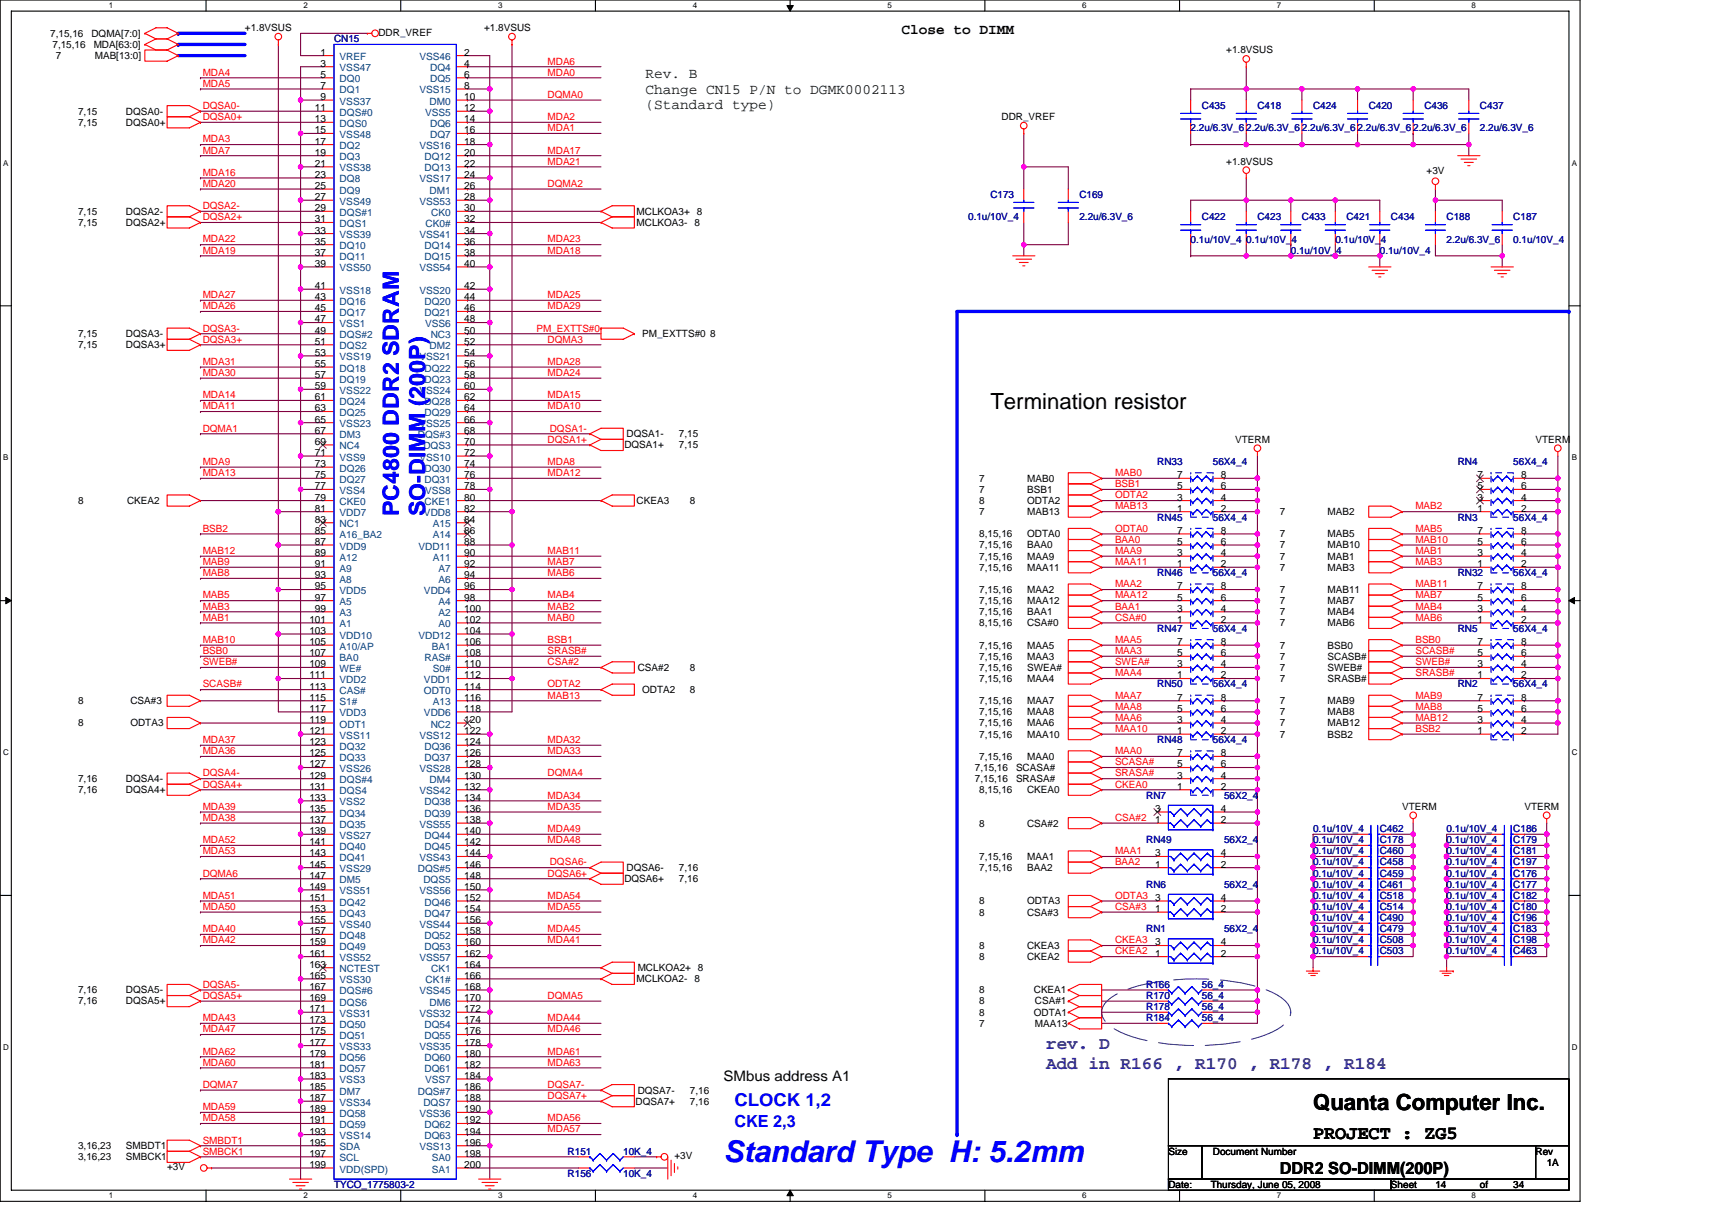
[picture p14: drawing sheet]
<svg xmlns="http://www.w3.org/2000/svg" width="297mm" height="210mm" viewBox="0 0 297 210" stroke-linecap="round" stroke-linejoin="round" font-family="sans-serif">
<defs><g id="words">
<text font-size="5.2" fill="#00f" x="125.5" y="201.6">Standard Type H: 5.2mm</text>
<g font-size="3.9">
<text x="171.8" y="71.1">Termination resistor</text>
<text x="227.8" y="192.7">Quanta Computer Inc.</text>
</g>
<g font-size="3.9" fill="#00f">
<text x="69.2" y="89.6" transform="rotate(-90 69.2 89.6)">PC4800 DDR2 SDRAM</text>
<text x="73.8" y="89.6" transform="rotate(-90 73.8 89.6)">SO-DIMM (200P)</text>
</g>
<text font-size="3.3" x="227.8" y="197.7">PROJECT : ZG5</text>
<g font-size="3.1" fill="#400080">
<text x="181.5" y="182.1">rev. D</text>
<text x="181.5" y="185.6">Add in R166 , R170 , R178 , R184</text>
</g>
<text font-size="3.1" fill="#00f" x="127.4" y="192">CLOCK 1,2</text>
<text font-size="2.9" fill="#00f" x="127.4" y="195.7">CKE 2,3</text>
<text font-size="2.9" x="222" y="203.8">DDR2 SO-DIMM(200P)</text>
<g font-size="2.5">
<text x="156.4" y="6">Close to DIMM</text>
<text x="125.5" y="187.6">SMbus address A1</text>
</g>
<g font-size="2.5" fill="#004000">
<text x="112" y="13.6">Rev. B</text>
<text x="112" y="16.3">Change CN15 P/N to DGMK0002113</text>
<text x="112" y="19">(Standard type)</text>
</g>
<g font-size="1.7">
<text x="42.5" y="5.4">+1.8VSUS</text>
<text x="84" y="5.4">+1.8VSUS</text>
<text x="8.7" y="6.4">7,15,16</text>
<text x="9.1" y="8.3">7,15,16</text>
<text x="9.7" y="10.2">7</text>
<text x="15.9" y="6.4">DQMA[7:0]</text>
<text x="16.3" y="8.3">MDA[63:0]</text>
<text x="16.4" y="10.2">MAB[13:0]</text>
<text x="55.6" y="9.6">1</text>
<text x="55.6" y="11.6">3</text>
<text x="65.7" y="6.2">DDR_VREF</text>
<text x="80.5" y="9.6">2</text>
<text x="80.5" y="11.6">4</text>
<text x="212.8" y="9.3">+1.8VSUS</text>
<text x="55.6" y="13.5">5</text>
<text x="55.6" y="15.4">7</text>
<text x="55.6" y="17.4">9</text>
<text x="80.5" y="15.4">8</text>
<text x="80.5" y="17.4">10</text>
<text x="80.5" y="13.5">6</text>
<text x="13.5" y="19.9">7,15</text>
<text x="13.5" y="21.8">7,15</text>
<text x="21.9" y="19.9">DQSA0-</text>
<text x="21.9" y="21.8">DQSA0+</text>
<text x="54.6" y="19.3">11</text>
<text x="54.6" y="21.2">13</text>
<text x="54.6" y="23.1">15</text>
<text x="80.5" y="19.3">12</text>
<text x="80.5" y="21.2">14</text>
<text x="80.5" y="23.1">16</text>
<text x="173.8" y="20.9">DDR_VREF</text>
<text x="54.6" y="25.1">17</text>
<text x="54.6" y="27">19</text>
<text x="54.6" y="28.9">21</text>
<text x="80.5" y="25.1">18</text>
<text x="80.5" y="27">20</text>
<text x="80.5" y="28.9">22</text>
<text x="212.8" y="28.6">+1.8VSUS</text>
<text x="54.6" y="30.9">23</text>
<text x="54.6" y="32.8">25</text>
<text x="54.6" y="34.7">27</text>
<text x="80.5" y="30.9">24</text>
<text x="80.5" y="34.7">28</text>
<text x="80.5" y="32.8">26</text>
<text x="247.5" y="30.1">+3V</text>
<text x="13.5" y="39.2">7,15</text>
<text x="13.5" y="37.3">7,15</text>
<text x="21.9" y="39.2">DQSA2+</text>
<text x="21.9" y="37.3">DQSA2-</text>
<text x="54.6" y="36.7">29</text>
<text x="54.6" y="38.6">31</text>
<text x="54.6" y="40.5">33</text>
<text x="80.5" y="40.5">34</text>
<text x="80.5" y="36.7">30</text>
<text x="80.5" y="38.6">32</text>
<text x="110.5" y="37.3">MCLKOA3+ 8</text>
<text x="110.5" y="39.2">MCLKOA3- 8</text>
<text x="54.6" y="42.4">35</text>
<text x="54.6" y="44.4">37</text>
<text x="54.6" y="46.3">39</text>
<text x="80.5" y="46.3">40</text>
<text x="80.5" y="42.4">36</text>
<text x="80.5" y="44.4">38</text>
<text x="54.6" y="50.2">41</text>
<text x="54.6" y="52.1">43</text>
<text x="80.5" y="50.2">42</text>
<text x="80.5" y="52.1">44</text>
<text x="13.5" y="58.5">7,15</text>
<text x="21.9" y="58.5">DQSA3-</text>
<text x="54.6" y="54">45</text>
<text x="54.6" y="56">47</text>
<text x="54.6" y="57.9">49</text>
<text x="54.6" y="59.8">51</text>
<text x="80.5" y="57.9">50</text>
<text x="80.5" y="56">48</text>
<text x="80.5" y="59.8">52</text>
<text x="80.5" y="54">46</text>
<text x="111.4" y="58.5">PM_EXTTS#0 8</text>
<text x="13.5" y="60.4">7,15</text>
<text x="21.9" y="60.4">DQSA3+</text>
<text x="54.6" y="61.8">53</text>
<text x="54.6" y="63.7">55</text>
<text x="54.6" y="65.6">57</text>
<text x="80.5" y="61.8">54</text>
<text x="80.5" y="63.7">56</text>
<text x="80.5" y="65.6">58</text>
<text x="54.6" y="67.6">59</text>
<text x="54.6" y="69.5">61</text>
<text x="54.6" y="71.4">63</text>
<text x="80.5" y="67.6">60</text>
<text x="80.5" y="69.5">62</text>
<text x="80.5" y="71.4">64</text>
<text x="54.6" y="73.3">65</text>
<text x="54.6" y="75.3">67</text>
<text x="54.6" y="77.2">69</text>
<text x="80.5" y="73.3">66</text>
<text x="80.5" y="77.2">70</text>
<text x="80.5" y="75.3">68</text>
<text x="108.3" y="77.8">DQSA1+</text>
<text x="108.7" y="75.9">DQSA1-</text>
<text x="117.8" y="77.8">7,15</text>
<text x="117.8" y="75.9">7,15</text>
<text x="214.3" y="76.8">VTERM</text>
<text x="266.4" y="76.8">VTERM</text>
<text x="54.6" y="79.1">71</text>
<text x="54.6" y="81.1">73</text>
<text x="54.6" y="83">75</text>
<text x="80.5" y="79.1">72</text>
<text x="80.5" y="81.1">74</text>
<text x="80.5" y="83">76</text>
<text x="169.9" y="83.6">7</text>
<text x="178.2" y="83.6">MAB0</text>
<text x="204.3" y="83">7</text>
<text x="211.8" y="83">8</text>
<text x="256.4" y="83">7</text>
<text x="263.9" y="83">8</text>
<text x="13.5" y="87.5">8</text>
<text x="22" y="87.5">CKEA2</text>
<text x="54.6" y="84.9">77</text>
<text x="54.6" y="86.9">79</text>
<text x="54.6" y="88.8">81</text>
<text x="80.5" y="84.9">78</text>
<text x="80.5" y="88.8">82</text>
<text x="80.5" y="86.9">80</text>
<text x="110.5" y="87.5">CKEA3</text>
<text x="119.7" y="87.5">8</text>
<text x="169.9" y="89.4">7</text>
<text x="169.9" y="87.5">8</text>
<text x="169.9" y="85.5">7</text>
<text x="178.2" y="89.4">MAB13</text>
<text x="178.2" y="87.5">ODTA2</text>
<text x="178.2" y="85.5">BSB1</text>
<text x="204.3" y="88.8">1</text>
<text x="204.3" y="86.9">3</text>
<text x="204.3" y="84.9">5</text>
<text x="211.8" y="88.8">2</text>
<text x="211.8" y="86.9">4</text>
<text x="211.8" y="84.9">6</text>
<text x="222" y="89.4">7</text>
<text x="230.3" y="89.4">MAB2</text>
<text x="256.4" y="88.8">1</text>
<text x="256.4" y="86.9">3</text>
<text x="256.4" y="84.9">5</text>
<text x="263.9" y="88.8">2</text>
<text x="263.9" y="86.9">4</text>
<text x="263.9" y="84.9">6</text>
<text x="54.6" y="90.7">83</text>
<text x="54.6" y="92.6">85</text>
<text x="54.6" y="94.6">87</text>
<text x="80.5" y="94.6">88</text>
<text x="80.5" y="90.7">84</text>
<text x="80.5" y="92.6">86</text>
<text x="169.9" y="93.2">8,15,16</text>
<text x="169.9" y="95.2">7,15,16</text>
<text x="178.2" y="93.2">ODTA0</text>
<text x="178.2" y="95.2">BAA0</text>
<text x="204.3" y="94.6">5</text>
<text x="204.3" y="92.6">7</text>
<text x="211.8" y="94.6">6</text>
<text x="211.8" y="92.6">8</text>
<text x="222" y="95.2">7</text>
<text x="222" y="93.2">7</text>
<text x="230.3" y="95.2">MAB10</text>
<text x="230.3" y="93.2">MAB5</text>
<text x="256.4" y="94.6">5</text>
<text x="256.4" y="92.6">7</text>
<text x="263.9" y="94.6">6</text>
<text x="263.9" y="92.6">8</text>
<text x="54.6" y="96.5">89</text>
<text x="54.6" y="98.4">91</text>
<text x="54.6" y="100.4">93</text>
<text x="80.5" y="98.4">92</text>
<text x="80.5" y="100.4">94</text>
<text x="80.5" y="96.5">90</text>
<text x="169.9" y="99">7,15,16</text>
<text x="169.9" y="97.1">7,15,16</text>
<text x="178.2" y="99">MAA11</text>
<text x="178.2" y="97.1">MAA9</text>
<text x="204.3" y="98.4">1</text>
<text x="204.3" y="96.5">3</text>
<text x="211.8" y="98.4">2</text>
<text x="211.8" y="96.5">4</text>
<text x="222" y="99">7</text>
<text x="222" y="97.1">7</text>
<text x="230.3" y="99">MAB3</text>
<text x="230.3" y="97.1">MAB1</text>
<text x="256.4" y="98.4">1</text>
<text x="256.4" y="96.5">3</text>
<text x="263.9" y="98.4">2</text>
<text x="263.9" y="96.5">4</text>
<text x="54.6" y="102.3">95</text>
<text x="54.6" y="104.2">97</text>
<text x="54.6" y="106.2">99</text>
<text x="80.5" y="102.3">96</text>
<text x="80.5" y="104.2">98</text>
<text x="80.5" y="106.2">100</text>
<text x="169.9" y="106.8">7,15,16</text>
<text x="169.9" y="104.8">7,15,16</text>
<text x="169.9" y="102.9">7,15,16</text>
<text x="178.2" y="106.8">BAA1</text>
<text x="178.2" y="104.8">MAA12</text>
<text x="178.2" y="102.9">MAA2</text>
<text x="204.3" y="106.2">3</text>
<text x="204.3" y="104.2">5</text>
<text x="204.3" y="102.3">7</text>
<text x="211.8" y="106.2">4</text>
<text x="211.8" y="104.2">6</text>
<text x="211.8" y="102.3">8</text>
<text x="222" y="102.9">7</text>
<text x="222" y="106.8">7</text>
<text x="222" y="104.8">7</text>
<text x="230.3" y="102.9">MAB11</text>
<text x="230.3" y="106.8">MAB4</text>
<text x="230.3" y="104.8">MAB7</text>
<text x="256.4" y="106.2">3</text>
<text x="256.4" y="104.2">5</text>
<text x="256.4" y="102.3">7</text>
<text x="263.9" y="106.2">4</text>
<text x="263.9" y="104.2">6</text>
<text x="263.9" y="102.3">8</text>
<text x="53.7" y="108.1">101</text>
<text x="53.7" y="110">103</text>
<text x="53.7" y="112">105</text>
<text x="53.7" y="113.9">107</text>
<text x="80.5" y="112">106</text>
<text x="80.5" y="110">104</text>
<text x="80.5" y="108.1">102</text>
<text x="80.5" y="113.9">108</text>
<text x="169.9" y="108.7">8,15,16</text>
<text x="169.9" y="112.6">7,15,16</text>
<text x="178.2" y="108.7">CSA#0</text>
<text x="178.2" y="112.6">MAA5</text>
<text x="204.3" y="113.9">5</text>
<text x="204.3" y="112">7</text>
<text x="204.3" y="108.1">1</text>
<text x="211.8" y="113.9">6</text>
<text x="211.8" y="112">8</text>
<text x="211.8" y="108.1">2</text>
<text x="222" y="108.7">7</text>
<text x="222" y="112.6">7</text>
<text x="230.3" y="108.7">MAB6</text>
<text x="230.3" y="112.6">BSB0</text>
<text x="256.4" y="108.1">1</text>
<text x="256.4" y="113.9">5</text>
<text x="256.4" y="112">7</text>
<text x="263.9" y="108.1">2</text>
<text x="263.9" y="113.9">6</text>
<text x="263.9" y="112">8</text>
<text x="53.7" y="115.8">109</text>
<text x="53.7" y="117.7">111</text>
<text x="53.7" y="119.7">113</text>
<text x="80.5" y="119.7">114</text>
<text x="80.5" y="117.7">112</text>
<text x="80.5" y="115.8">110</text>
<text x="110.6" y="116.4">CSA#2</text>
<text x="119.7" y="116.4">8</text>
<text x="169.9" y="118.3">7,15,16</text>
<text x="169.9" y="116.4">7,15,16</text>
<text x="169.9" y="114.5">7,15,16</text>
<text x="178.2" y="118.3">MAA4</text>
<text x="178.2" y="116.4">SWEA#</text>
<text x="178.2" y="114.5">MAA3</text>
<text x="204.3" y="117.7">1</text>
<text x="204.3" y="115.8">3</text>
<text x="211.8" y="117.7">2</text>
<text x="211.8" y="115.8">4</text>
<text x="222" y="118.3">7</text>
<text x="222" y="116.4">7</text>
<text x="222" y="114.5">7</text>
<text x="230.3" y="118.3">SRASB#</text>
<text x="230.3" y="116.4">SWEB#</text>
<text x="230.3" y="114.5">SCASB#</text>
<text x="256.4" y="117.7">1</text>
<text x="256.4" y="115.8">3</text>
<text x="263.9" y="117.7">2</text>
<text x="263.9" y="115.8">4</text>
<text x="13.5" y="122.2">8</text>
<text x="22.6" y="122.2">CSA#3</text>
<text x="53.7" y="121.6">115</text>
<text x="53.7" y="123.5">117</text>
<text x="53.7" y="125.5">119</text>
<text x="80.5" y="125.5">120</text>
<text x="80.5" y="123.5">118</text>
<text x="80.5" y="121.6">116</text>
<text x="111.4" y="120.3">ODTA2</text>
<text x="119.7" y="120.3">8</text>
<text x="169.9" y="124.1">7,15,16</text>
<text x="169.9" y="122.2">7,15,16</text>
<text x="178.2" y="124.1">MAA8</text>
<text x="178.2" y="122.2">MAA7</text>
<text x="204.3" y="125.5">3</text>
<text x="204.3" y="123.5">5</text>
<text x="204.3" y="121.6">7</text>
<text x="211.8" y="125.5">4</text>
<text x="211.8" y="123.5">6</text>
<text x="211.8" y="121.6">8</text>
<text x="222" y="122.2">7</text>
<text x="222" y="124.1">7</text>
<text x="230.3" y="122.2">MAB9</text>
<text x="230.3" y="124.1">MAB8</text>
<text x="256.4" y="125.5">3</text>
<text x="256.4" y="123.5">5</text>
<text x="256.4" y="121.6">7</text>
<text x="263.9" y="125.5">4</text>
<text x="263.9" y="123.5">6</text>
<text x="263.9" y="121.6">8</text>
<text x="13.5" y="126.1">8</text>
<text x="22.6" y="126.1">ODTA3</text>
<text x="53.7" y="127.4">121</text>
<text x="53.7" y="129.3">123</text>
<text x="53.7" y="131.3">125</text>
<text x="80.5" y="127.4">122</text>
<text x="80.5" y="129.3">124</text>
<text x="80.5" y="131.3">126</text>
<text x="169.9" y="131.9">7,15,16</text>
<text x="169.9" y="126.1">7,15,16</text>
<text x="169.9" y="128">7,15,16</text>
<text x="178.2" y="131.9">MAA0</text>
<text x="178.2" y="126.1">MAA6</text>
<text x="178.2" y="128">MAA10</text>
<text x="204.3" y="127.4">1</text>
<text x="204.3" y="131.3">7</text>
<text x="211.8" y="127.4">2</text>
<text x="211.8" y="131.3">8</text>
<text x="222" y="126.1">7</text>
<text x="222" y="128">7</text>
<text x="230.3" y="126.1">MAB12</text>
<text x="230.3" y="128">BSB2</text>
<text x="256.4" y="127.4">1</text>
<text x="263.9" y="127.4">2</text>
<text x="13.5" y="137.6">7,16</text>
<text x="13.5" y="135.7">7,16</text>
<text x="21.9" y="137.6">DQSA4+</text>
<text x="21.9" y="135.7">DQSA4-</text>
<text x="53.7" y="133.2">127</text>
<text x="53.7" y="135.1">129</text>
<text x="53.7" y="137">131</text>
<text x="80.5" y="133.2">128</text>
<text x="80.5" y="137">132</text>
<text x="80.5" y="135.1">130</text>
<text x="169.1" y="133.8">7,15,16</text>
<text x="169.1" y="135.7">7,15,16</text>
<text x="169.9" y="137.6">8,15,16</text>
<text x="176.3" y="133.8">SCASA#</text>
<text x="176.3" y="135.7">SRASA#</text>
<text x="178.2" y="137.6">CKEA0</text>
<text x="204.3" y="137">1</text>
<text x="204.3" y="135.1">3</text>
<text x="204.3" y="133.2">5</text>
<text x="211.8" y="137">2</text>
<text x="211.8" y="135.1">4</text>
<text x="211.8" y="133.2">6</text>
<text x="53.7" y="139">133</text>
<text x="53.7" y="140.9">135</text>
<text x="53.7" y="142.8">137</text>
<text x="80.5" y="142.8">138</text>
<text x="80.5" y="139">134</text>
<text x="80.5" y="140.9">136</text>
<text x="169.9" y="143.4">8</text>
<text x="178.2" y="143.4">CSA#2</text>
<text x="200.4" y="142.8">1</text>
<text x="200.4" y="140.9">3</text>
<text x="211.8" y="142.8">2</text>
<text x="211.8" y="140.9">4</text>
<text x="243.3" y="140.5">VTERM</text>
<text x="264.5" y="140.5">VTERM</text>
<text x="53.7" y="144.8">139</text>
<text x="53.7" y="146.7">141</text>
<text x="53.7" y="148.6">143</text>
<text x="80.5" y="148.6">144</text>
<text x="80.5" y="144.8">140</text>
<text x="80.5" y="146.7">142</text>
<text x="169.9" y="149.2">7,15,16</text>
<text x="178.2" y="149.2">MAA1</text>
<text x="200.4" y="148.6">3</text>
<text x="211.8" y="148.6">4</text>
<text x="53.7" y="150.6">145</text>
<text x="53.7" y="152.5">147</text>
<text x="53.7" y="154.4">149</text>
<text x="80.5" y="154.4">150</text>
<text x="80.5" y="152.5">148</text>
<text x="80.5" y="150.6">146</text>
<text x="108.3" y="153.1">DQSA6+</text>
<text x="108.7" y="151.2">DQSA6-</text>
<text x="117.8" y="153.1">7,16</text>
<text x="117.8" y="151.2">7,16</text>
<text x="169.9" y="151.2">7,15,16</text>
<text x="178.2" y="151.2">BAA2</text>
<text x="200.4" y="150.6">1</text>
<text x="211.8" y="150.6">2</text>
<text x="53.7" y="156.3">151</text>
<text x="53.7" y="158.3">153</text>
<text x="53.7" y="160.2">155</text>
<text x="80.5" y="160.2">156</text>
<text x="80.5" y="156.3">152</text>
<text x="80.5" y="158.3">154</text>
<text x="169.9" y="158.9">8</text>
<text x="169.9" y="157">8</text>
<text x="178.2" y="158.9">CSA#3</text>
<text x="178.2" y="157">ODTA3</text>
<text x="200.4" y="158.3">1</text>
<text x="200.4" y="156.3">3</text>
<text x="211.8" y="158.3">2</text>
<text x="211.8" y="156.3">4</text>
<text x="53.7" y="162.1">157</text>
<text x="53.7" y="164.1">159</text>
<text x="53.7" y="166">161</text>
<text x="53.7" y="167.9">163</text>
<text x="80.5" y="166">162</text>
<text x="80.5" y="167.9">164</text>
<text x="80.5" y="162.1">158</text>
<text x="80.5" y="164.1">160</text>
<text x="169.9" y="164.7">8</text>
<text x="169.9" y="166.6">8</text>
<text x="178.2" y="164.7">CKEA3</text>
<text x="178.2" y="166.6">CKEA2</text>
<text x="200.4" y="166">1</text>
<text x="200.4" y="164.1">3</text>
<text x="211.8" y="166">2</text>
<text x="211.8" y="164.1">4</text>
<text x="13.5" y="172.4">7,16</text>
<text x="21.9" y="172.4">DQSA5-</text>
<text x="53.7" y="169.9">165</text>
<text x="53.7" y="171.8">167</text>
<text x="53.7" y="173.7">169</text>
<text x="80.5" y="171.8">168</text>
<text x="80.5" y="173.7">170</text>
<text x="80.5" y="169.9">166</text>
<text x="110.5" y="170.5">MCLKOA2- 8</text>
<text x="110.6" y="168.5">MCLKOA2+ 8</text>
<text x="169.9" y="172.4">8</text>
<text x="179.4" y="172.4">CKEA1</text>
<text x="13.5" y="174.3">7,16</text>
<text x="21.9" y="174.3">DQSA5+</text>
<text x="53.7" y="175.7">171</text>
<text x="53.7" y="177.6">173</text>
<text x="53.7" y="179.5">175</text>
<text x="80.5" y="175.7">172</text>
<text x="80.5" y="177.6">174</text>
<text x="80.5" y="179.5">176</text>
<text x="169.9" y="176.3">8</text>
<text x="169.9" y="174.3">8</text>
<text x="169.9" y="178.2">7</text>
<text x="179.4" y="176.3">ODTA1</text>
<text x="179.6" y="174.3">CSA#1</text>
<text x="179.6" y="178.2">MAA13</text>
<text x="53.7" y="183.4">179</text>
<text x="53.7" y="185.3">181</text>
<text x="53.7" y="181.4">177</text>
<text x="80.5" y="181.4">178</text>
<text x="80.5" y="183.4">180</text>
<text x="80.5" y="185.3">182</text>
<text x="53.7" y="187.2">183</text>
<text x="53.7" y="189.2">185</text>
<text x="53.7" y="191.1">187</text>
<text x="80.5" y="187.2">184</text>
<text x="80.5" y="191.1">188</text>
<text x="80.5" y="189.2">186</text>
<text x="110.3" y="191.7">DQSA7+</text>
<text x="110.6" y="189.8">DQSA7-</text>
<text x="119.7" y="191.7">7,16</text>
<text x="119.7" y="189.8">7,16</text>
<text x="53.7" y="193">189</text>
<text x="53.7" y="195">191</text>
<text x="53.7" y="196.9">193</text>
<text x="80.5" y="193">190</text>
<text x="80.5" y="195">192</text>
<text x="80.5" y="196.9">194</text>
<text x="13.5" y="201.3">3,16,23</text>
<text x="13.5" y="199.4">3,16,23</text>
<text x="21.9" y="201.3">SMBCK1</text>
<text x="21.9" y="199.4">SMBDT1</text>
<text x="29" y="203.1">+3V</text>
<text x="53.7" y="198.8">195</text>
<text x="53.7" y="200.7">197</text>
<text x="53.7" y="202.7">199</text>
<text x="80.5" y="198.8">196</text>
<text x="80.5" y="200.7">198</text>
<text x="80.5" y="202.7">200</text>
<text x="117" y="201.2">+3V</text>
<text x="202.7" y="200.4">Size</text>
<text x="210.4" y="200.4">Document Number</text>
<text x="266.4" y="200.4">Rev</text>
<text x="268.4" y="202.3">1A</text>
<text x="202.7" y="206.2">Date:</text>
<text x="210.1" y="206.2">Thursday, June 05, 2008</text>
<text x="241.3" y="206.2">Sheet</text>
<text x="249.1" y="206.2">14</text>
<text x="256.8" y="206.2">of</text>
<text x="262.6" y="206.2">34</text>
</g>
<g font-size="1.7" fill="#000080">
<text x="58" y="7.3">CN15</text>
<text x="206.6" y="22.8">2.2u/6.3V_6</text>
<text x="208.5" y="18.9">C435</text>
<text x="216.2" y="22.8">2.2u/6.3V_6</text>
<text x="218.2" y="18.9">C418</text>
<text x="225.9" y="22.8">2.2u/6.3V_6</text>
<text x="227.8" y="18.9">C424</text>
<text x="235.5" y="22.8">2.2u/6.3V_6</text>
<text x="237.5" y="18.9">C420</text>
<text x="245.2" y="22.8">2.2u/6.3V_6</text>
<text x="247.1" y="18.9">C436</text>
<text x="256.8" y="18.9">C437</text>
<text x="256.8" y="22.8">2.2u/6.3V_6</text>
<text x="171.8" y="34.4">C173</text>
<text x="187.3" y="34.4">C169</text>
<text x="168" y="38.2">0.1u/10V_4</text>
<text x="187.3" y="38.2">2.2u/6.3V_6</text>
<text x="208.5" y="38.2">C422</text>
<text x="218.2" y="38.2">C423</text>
<text x="225.9" y="38.2">C433</text>
<text x="233.6" y="38.2">C421</text>
<text x="241.3" y="38.2">C434</text>
<text x="251" y="38.2">C188</text>
<text x="262.6" y="38.2">C187</text>
<text x="206.6" y="42.1">0.1u/10V_4</text>
<text x="216.2" y="42.1">0.1u/10V_4</text>
<text x="224" y="44">0.1u/10V_4</text>
<text x="231.7" y="42.1">0.1u/10V_4</text>
<text x="239.4" y="44">0.1u/10V_4</text>
<text x="251" y="42.1">2.2u/6.3V_6</text>
<text x="262.6" y="42.1">0.1u/10V_4</text>
<text x="200.8" y="80.7">RN33</text>
<text x="210.4" y="80.7">56X4_4</text>
<text x="252.9" y="80.7">RN4</text>
<text x="262.6" y="80.7">56X4_4</text>
<text x="200.8" y="90.3">RN45</text>
<text x="210.4" y="90.3">56X4_4</text>
<text x="252.9" y="90.3">RN3</text>
<text x="262.6" y="90.3">56X4_4</text>
<text x="200.8" y="100">RN46</text>
<text x="210.4" y="100">56X4_4</text>
<text x="252.9" y="100">RN32</text>
<text x="262.6" y="100">56X4_4</text>
<text x="200.8" y="109.7">RN47</text>
<text x="210.4" y="109.7">56X4_4</text>
<text x="252.9" y="109.7">RN5</text>
<text x="262.6" y="109.7">56X4_4</text>
<text x="200.8" y="119.3">RN50</text>
<text x="210.4" y="119.3">56X4_4</text>
<text x="252.9" y="119.3">RN2</text>
<text x="262.6" y="119.3">56X4_4</text>
<text x="200.8" y="129">RN48</text>
<text x="210.4" y="129">56X4_4</text>
<text x="198.9" y="138.6">RN7</text>
<text x="212.4" y="138.6">56X2_4</text>
<text x="198.9" y="146.3">RN49</text>
<text x="212.4" y="146.3">56X2_4</text>
<text x="227.8" y="144.4">0.1u/10V_4</text>
<text x="227.8" y="148.3">0.1u/10V_4</text>
<text x="227.8" y="146.3">0.1u/10V_4</text>
<text x="239.4" y="144.4">C462</text>
<text x="239.4" y="148.3">C460</text>
<text x="239.4" y="146.3">C178</text>
<text x="251" y="144.4">0.1u/10V_4</text>
<text x="251" y="148.3">0.1u/10V_4</text>
<text x="251" y="146.3">0.1u/10V_4</text>
<text x="262.6" y="144.4">C186</text>
<text x="262.6" y="148.3">C181</text>
<text x="262.6" y="146.3">C179</text>
<text x="198.9" y="154.1">RN6</text>
<text x="212.4" y="154.1">56X2_4</text>
<text x="227.8" y="154.1">0.1u/10V_4</text>
<text x="227.8" y="152.1">0.1u/10V_4</text>
<text x="227.8" y="150.2">0.1u/10V_4</text>
<text x="227.8" y="156">0.1u/10V_4</text>
<text x="239.4" y="154.1">C461</text>
<text x="239.4" y="152.1">C459</text>
<text x="239.4" y="150.2">C458</text>
<text x="239.4" y="156">C518</text>
<text x="251" y="156">0.1u/10V_4</text>
<text x="251" y="154.1">0.1u/10V_4</text>
<text x="251" y="152.1">0.1u/10V_4</text>
<text x="251" y="150.2">0.1u/10V_4</text>
<text x="262.6" y="156">C182</text>
<text x="262.6" y="154.1">C177</text>
<text x="262.6" y="152.1">C176</text>
<text x="262.6" y="150.2">C197</text>
<text x="198.9" y="161.8">RN1</text>
<text x="212.4" y="161.8">56X2_4</text>
<text x="227.8" y="157.9">0.1u/10V_4</text>
<text x="227.8" y="159.8">0.1u/10V_4</text>
<text x="227.8" y="161.8">0.1u/10V_4</text>
<text x="239.4" y="157.9">C514</text>
<text x="239.4" y="159.8">C490</text>
<text x="239.4" y="161.8">C479</text>
<text x="251" y="159.8">0.1u/10V_4</text>
<text x="251" y="161.8">0.1u/10V_4</text>
<text x="251" y="157.9">0.1u/10V_4</text>
<text x="262.6" y="159.8">C196</text>
<text x="262.6" y="161.8">C183</text>
<text x="262.6" y="157.9">C180</text>
<text x="227.8" y="165.6">0.1u/10V_4</text>
<text x="227.8" y="163.7">0.1u/10V_4</text>
<text x="239.4" y="165.6">C503</text>
<text x="239.4" y="163.7">C508</text>
<text x="251" y="165.6">0.1u/10V_4</text>
<text x="251" y="163.7">0.1u/10V_4</text>
<text x="262.6" y="165.6">C463</text>
<text x="262.6" y="163.7">C198</text>
<text x="198.9" y="171.4">R166</text>
<text x="198.9" y="173.4">R170</text>
<text x="208.5" y="171.4">56_4</text>
<text x="208.5" y="173.4">56_4</text>
<text x="198.9" y="177.2">R184</text>
<text x="198.9" y="175.3">R178</text>
<text x="208.5" y="177.2">56_4</text>
<text x="208.5" y="175.3">56_4</text>
<text x="98.5" y="200.4">R151</text>
<text x="108.1" y="200.4">10K_4</text>
<text x="58" y="206.2">TYCO_1775803-2</text>
<text x="98.5" y="204.2">R156</text>
<text x="108.1" y="204.2">10K_4</text>
</g>
<g font-size="1.7" fill="#004080">
<text x="58.9" y="10.4">VREF</text>
<text x="72.8" y="10.4">VSS46</text>
<text x="58.9" y="12.4">VSS47</text>
<text x="58.9" y="14.3">DQ0</text>
<text x="58.9" y="16.2">DQ1</text>
<text x="72.8" y="16.2">VSS15</text>
<text x="74.6" y="12.4">DQ4</text>
<text x="74.6" y="14.3">DQ5</text>
<text x="58.9" y="18.2">VSS37</text>
<text x="58.9" y="20.1">DQS#0</text>
<text x="58.9" y="22">DQS0</text>
<text x="58.9" y="23.9">VSS48</text>
<text x="73.8" y="20.1">VSS5</text>
<text x="74.5" y="18.2">DM0</text>
<text x="74.6" y="22">DQ6</text>
<text x="74.6" y="23.9">DQ7</text>
<text x="58.9" y="25.9">DQ2</text>
<text x="58.9" y="27.8">DQ3</text>
<text x="58.9" y="29.7">VSS38</text>
<text x="72.8" y="25.9">VSS16</text>
<text x="73.6" y="27.8">DQ12</text>
<text x="73.6" y="29.7">DQ13</text>
<text x="58.9" y="31.7">DQ8</text>
<text x="58.9" y="33.6">DQ9</text>
<text x="58.9" y="35.5">VSS49</text>
<text x="72.8" y="31.7">VSS17</text>
<text x="72.8" y="35.5">VSS53</text>
<text x="74.5" y="33.6">DM1</text>
<text x="58.9" y="37.5">DQS#1</text>
<text x="58.9" y="39.4">DQS1</text>
<text x="58.9" y="41.3">VSS39</text>
<text x="72.8" y="41.3">VSS41</text>
<text x="73.8" y="39.4">CK0#</text>
<text x="74.8" y="37.5">CK0</text>
<text x="58.9" y="43.2">DQ10</text>
<text x="58.9" y="45.2">DQ11</text>
<text x="58.9" y="47.1">VSS50</text>
<text x="72.8" y="47.1">VSS54</text>
<text x="73.6" y="43.2">DQ14</text>
<text x="73.6" y="45.2">DQ15</text>
<text x="58.9" y="51">VSS18</text>
<text x="58.9" y="52.9">DQ16</text>
<text x="72.8" y="51">VSS20</text>
<text x="73.6" y="52.9">DQ20</text>
<text x="58.9" y="54.8">DQ17</text>
<text x="58.9" y="56.8">VSS1</text>
<text x="58.9" y="58.7">DQS#2</text>
<text x="73.6" y="54.8">DQ21</text>
<text x="73.8" y="56.8">VSS6</text>
<text x="74.7" y="58.7">NC3</text>
<text x="58.9" y="60.6">DQS2</text>
<text x="58.9" y="62.5">VSS19</text>
<text x="58.9" y="64.5">DQ18</text>
<text x="72.8" y="62.5">VSS21</text>
<text x="73.6" y="64.5">DQ22</text>
<text x="74.5" y="60.6">DM2</text>
<text x="58.9" y="66.4">DQ19</text>
<text x="58.9" y="68.3">VSS22</text>
<text x="58.9" y="70.3">DQ24</text>
<text x="72.8" y="68.3">VSS24</text>
<text x="73.6" y="66.4">DQ23</text>
<text x="73.6" y="70.3">DQ28</text>
<text x="58.9" y="72.2">DQ25</text>
<text x="58.9" y="74.1">VSS23</text>
<text x="58.9" y="76.1">DM3</text>
<text x="58.9" y="78">NC4</text>
<text x="72.5" y="76.1">DQS#3</text>
<text x="72.8" y="74.1">VSS25</text>
<text x="73.5" y="78">DQS3</text>
<text x="73.6" y="72.2">DQ29</text>
<text x="58.9" y="79.9">VSS9</text>
<text x="58.9" y="81.9">DQ26</text>
<text x="58.9" y="83.8">DQ27</text>
<text x="72.8" y="79.9">VSS10</text>
<text x="73.6" y="81.9">DQ30</text>
<text x="73.6" y="83.8">DQ31</text>
<text x="58.9" y="85.7">VSS4</text>
<text x="58.9" y="87.7">CKE0</text>
<text x="58.9" y="89.6">VDD7</text>
<text x="73.6" y="89.6">VDD8</text>
<text x="73.7" y="87.7">CKE1</text>
<text x="73.8" y="85.7">VSS8</text>
<text x="58.9" y="91.5">NC1</text>
<text x="58.9" y="93.4">A16_BA2</text>
<text x="58.9" y="95.4">VDD9</text>
<text x="72.6" y="95.4">VDD11</text>
<text x="75.1" y="91.5">A15</text>
<text x="75.1" y="93.4">A14</text>
<text x="58.9" y="97.3">A12</text>
<text x="58.9" y="99.2">A9</text>
<text x="58.9" y="101.2">A8</text>
<text x="75.1" y="97.3">A11</text>
<text x="76.1" y="99.2">A7</text>
<text x="76.1" y="101.2">A6</text>
<text x="58.9" y="103.1">VDD5</text>
<text x="58.9" y="105">A5</text>
<text x="58.9" y="107">A3</text>
<text x="73.6" y="103.1">VDD4</text>
<text x="76.1" y="105">A4</text>
<text x="76.1" y="107">A2</text>
<text x="58.9" y="108.9">A1</text>
<text x="58.9" y="110.8">VDD10</text>
<text x="58.9" y="112.7">A10/AP</text>
<text x="72.6" y="110.8">VDD12</text>
<text x="74.9" y="112.7">BA1</text>
<text x="76.1" y="108.9">A0</text>
<text x="58.9" y="114.7">BA0</text>
<text x="58.9" y="116.6">WE#</text>
<text x="58.9" y="118.5">VDD2</text>
<text x="73.6" y="118.5">VDD1</text>
<text x="73.7" y="114.7">RAS#</text>
<text x="75.1" y="116.6">S0#</text>
<text x="58.9" y="120.5">CAS#</text>
<text x="58.9" y="122.4">S1#</text>
<text x="58.9" y="124.3">VDD3</text>
<text x="73.6" y="120.5">ODT0</text>
<text x="73.6" y="124.3">VDD6</text>
<text x="75.1" y="122.4">A13</text>
<text x="58.9" y="126.3">ODT1</text>
<text x="58.9" y="128.2">VSS11</text>
<text x="58.9" y="130.1">DQ32</text>
<text x="72.8" y="128.2">VSS12</text>
<text x="73.6" y="130.1">DQ36</text>
<text x="74.7" y="126.3">NC2</text>
<text x="58.9" y="132">DQ33</text>
<text x="58.9" y="134">VSS26</text>
<text x="58.9" y="135.9">DQS#4</text>
<text x="58.9" y="137.8">DQS4</text>
<text x="72.8" y="134">VSS28</text>
<text x="72.8" y="137.8">VSS42</text>
<text x="73.6" y="132">DQ37</text>
<text x="74.5" y="135.9">DM4</text>
<text x="58.9" y="139.8">VSS2</text>
<text x="58.9" y="141.7">DQ34</text>
<text x="58.9" y="143.6">DQ35</text>
<text x="72.8" y="143.6">VSS55</text>
<text x="73.6" y="139.8">DQ38</text>
<text x="73.6" y="141.7">DQ39</text>
<text x="58.9" y="145.6">VSS27</text>
<text x="58.9" y="147.5">DQ40</text>
<text x="58.9" y="149.4">DQ41</text>
<text x="72.8" y="149.4">VSS43</text>
<text x="73.6" y="145.6">DQ44</text>
<text x="73.6" y="147.5">DQ45</text>
<text x="58.9" y="151.4">VSS29</text>
<text x="58.9" y="153.3">DM5</text>
<text x="58.9" y="155.2">VSS51</text>
<text x="72.5" y="151.4">DQS#5</text>
<text x="72.8" y="155.2">VSS56</text>
<text x="73.5" y="153.3">DQS5</text>
<text x="58.9" y="157.1">DQ42</text>
<text x="58.9" y="159.1">DQ43</text>
<text x="58.9" y="161">VSS40</text>
<text x="72.8" y="161">VSS44</text>
<text x="73.6" y="157.1">DQ46</text>
<text x="73.6" y="159.1">DQ47</text>
<text x="58.9" y="162.9">DQ48</text>
<text x="58.9" y="164.9">DQ49</text>
<text x="58.9" y="166.8">VSS52</text>
<text x="72.8" y="166.8">VSS57</text>
<text x="73.6" y="162.9">DQ52</text>
<text x="73.6" y="164.9">DQ53</text>
<text x="58.9" y="168.7">NCTEST</text>
<text x="58.9" y="170.7">VSS30</text>
<text x="58.9" y="172.6">DQS#6</text>
<text x="72.8" y="172.6">VSS45</text>
<text x="73.8" y="170.7">CK1#</text>
<text x="74.8" y="168.7">CK1</text>
<text x="58.9" y="174.5">DQS6</text>
<text x="58.9" y="176.4">VSS31</text>
<text x="58.9" y="178.4">DQ50</text>
<text x="72.8" y="176.4">VSS32</text>
<text x="73.6" y="178.4">DQ54</text>
<text x="74.5" y="174.5">DM6</text>
<text x="58.9" y="180.3">DQ51</text>
<text x="58.9" y="184.2">DQ56</text>
<text x="58.9" y="182.2">VSS33</text>
<text x="72.8" y="182.2">VSS35</text>
<text x="73.6" y="180.3">DQ55</text>
<text x="73.6" y="184.2">DQ60</text>
<text x="58.9" y="186.1">DQ57</text>
<text x="58.9" y="188">VSS3</text>
<text x="58.9" y="190">DM7</text>
<text x="58.9" y="191.9">VSS34</text>
<text x="72.5" y="190">DQS#7</text>
<text x="73.5" y="191.9">DQS7</text>
<text x="73.6" y="186.1">DQ61</text>
<text x="73.8" y="188">VSS7</text>
<text x="58.9" y="193.8">DQ58</text>
<text x="58.9" y="195.7">DQ59</text>
<text x="58.9" y="197.7">VSS14</text>
<text x="72.8" y="193.8">VSS36</text>
<text x="73.6" y="195.7">DQ62</text>
<text x="73.6" y="197.7">DQ63</text>
<text x="58.9" y="199.6">SDA</text>
<text x="58.9" y="201.5">SCL</text>
<text x="58.9" y="203.5">VDD(SPD)</text>
<text x="72.8" y="199.6">VSS13</text>
<text x="74.9" y="201.5">SA0</text>
<text x="74.9" y="203.5">SA1</text>
</g>
<g font-size="1.7" fill="#f00">
<text x="95" y="11.2">MDA6</text>
<text x="35.2" y="13.1">MDA4</text>
<text x="35.2" y="15.1">MDA5</text>
<text x="95" y="17">DQMA0</text>
<text x="95" y="13.1">MDA0</text>
<text x="35.2" y="18.9">DQSA0-</text>
<text x="35.2" y="20.8">DQSA0+</text>
<text x="95" y="22.8">MDA1</text>
<text x="95" y="20.8">MDA2</text>
<text x="35.2" y="24.7">MDA3</text>
<text x="35.2" y="26.6">MDA7</text>
<text x="95" y="28.6">MDA21</text>
<text x="95" y="26.6">MDA17</text>
<text x="35.2" y="32.4">MDA20</text>
<text x="35.2" y="30.5">MDA16</text>
<text x="95" y="32.4">DQMA2</text>
<text x="35.2" y="38.2">DQSA2+</text>
<text x="35.2" y="36.3">DQSA2-</text>
<text x="35.2" y="42.1">MDA22</text>
<text x="35.2" y="44">MDA19</text>
<text x="95" y="42.1">MDA23</text>
<text x="95" y="44">MDA18</text>
<text x="35.2" y="51.7">MDA27</text>
<text x="35.2" y="53.7">MDA26</text>
<text x="95" y="53.7">MDA29</text>
<text x="95" y="51.7">MDA25</text>
<text x="35.2" y="57.5">DQSA3-</text>
<text x="35.2" y="59.5">DQSA3+</text>
<text x="93.1" y="57.5">PM_EXTTS#0</text>
<text x="95" y="59.5">DQMA3</text>
<text x="35.2" y="65.2">MDA30</text>
<text x="35.2" y="63.3">MDA31</text>
<text x="95" y="63.3">MDA28</text>
<text x="95" y="65.2">MDA24</text>
<text x="35.2" y="69.1">MDA14</text>
<text x="35.2" y="71">MDA11</text>
<text x="95" y="71">MDA10</text>
<text x="95" y="69.1">MDA15</text>
<text x="35.2" y="74.9">DQMA1</text>
<text x="95" y="76.8">DQSA1+</text>
<text x="95.4" y="74.9">DQSA1-</text>
<text x="35.2" y="82.6">MDA13</text>
<text x="35.2" y="80.7">MDA9</text>
<text x="95" y="82.6">MDA12</text>
<text x="95" y="80.7">MDA8</text>
<text x="193.5" y="82.6">MAB0</text>
<text x="193.5" y="88.4">MAB13</text>
<text x="193.5" y="86.5">ODTA2</text>
<text x="193.5" y="84.6">BSB1</text>
<text x="245.6" y="88.4">MAB2</text>
<text x="35.2" y="92.3">BSB2</text>
<text x="193.5" y="92.3">ODTA0</text>
<text x="193.5" y="94.2">BAA0</text>
<text x="245.6" y="94.2">MAB10</text>
<text x="245.6" y="92.3">MAB5</text>
<text x="35.2" y="98.1">MAB9</text>
<text x="35.2" y="100">MAB8</text>
<text x="35.2" y="96.1">MAB12</text>
<text x="95" y="100">MAB6</text>
<text x="95" y="98.1">MAB7</text>
<text x="95" y="96.1">MAB11</text>
<text x="193.5" y="98.1">MAA11</text>
<text x="193.5" y="96.1">MAA9</text>
<text x="193.5" y="101.9">MAA2</text>
<text x="245.6" y="101.9">MAB11</text>
<text x="245.6" y="98.1">MAB3</text>
<text x="245.6" y="96.1">MAB1</text>
<text x="35.2" y="107.7">MAB1</text>
<text x="35.2" y="105.8">MAB3</text>
<text x="35.2" y="103.9">MAB5</text>
<text x="95" y="107.7">MAB0</text>
<text x="95" y="105.8">MAB2</text>
<text x="95" y="103.9">MAB4</text>
<text x="193.5" y="105.8">BAA1</text>
<text x="193.5" y="103.9">MAA12</text>
<text x="193.5" y="107.7">CSA#0</text>
<text x="245.6" y="107.7">MAB6</text>
<text x="245.6" y="105.8">MAB4</text>
<text x="245.6" y="103.9">MAB7</text>
<text x="35.2" y="111.6">MAB10</text>
<text x="35.2" y="113.5">BSB0</text>
<text x="95" y="111.6">BSB1</text>
<text x="95" y="113.5">SRASB#</text>
<text x="193.5" y="113.5">MAA3</text>
<text x="193.5" y="111.6">MAA5</text>
<text x="245.6" y="111.6">BSB0</text>
<text x="245.6" y="113.5">SCASB#</text>
<text x="35.2" y="119.3">SCASB#</text>
<text x="35.2" y="115.4">SWEB#</text>
<text x="95" y="115.4">CSA#2</text>
<text x="95" y="119.3">ODTA2</text>
<text x="193.5" y="117.4">MAA4</text>
<text x="193.5" y="115.4">SWEA#</text>
<text x="245.6" y="117.4">SRASB#</text>
<text x="245.6" y="115.4">SWEB#</text>
<text x="95" y="121.2">MAB13</text>
<text x="193.5" y="123.2">MAA8</text>
<text x="193.5" y="125.1">MAA6</text>
<text x="193.5" y="121.2">MAA7</text>
<text x="245.6" y="121.2">MAB9</text>
<text x="245.6" y="123.2">MAB8</text>
<text x="245.6" y="125.1">MAB12</text>
<text x="35.2" y="128.9">MDA37</text>
<text x="35.2" y="130.9">MDA36</text>
<text x="95" y="128.9">MDA32</text>
<text x="95" y="130.9">MDA33</text>
<text x="193.5" y="130.9">MAA0</text>
<text x="193.5" y="127">MAA10</text>
<text x="245.6" y="127">BSB2</text>
<text x="35.2" y="134.7">DQSA4-</text>
<text x="35.2" y="136.7">DQSA4+</text>
<text x="95" y="134.7">DQMA4</text>
<text x="193.5" y="132.8">SCASA#</text>
<text x="193.5" y="134.7">SRASA#</text>
<text x="193.5" y="136.7">CKEA0</text>
<text x="35.2" y="140.5">MDA39</text>
<text x="35.2" y="142.5">MDA38</text>
<text x="95" y="138.6">MDA34</text>
<text x="95" y="140.5">MDA35</text>
<text x="193.5" y="142.5">CSA#2</text>
<text x="35.2" y="146.3">MDA52</text>
<text x="35.2" y="148.3">MDA53</text>
<text x="95" y="144.4">MDA49</text>
<text x="95" y="146.3">MDA48</text>
<text x="193.5" y="148.3">MAA1</text>
<text x="35.2" y="152.1">DQMA6</text>
<text x="35.2" y="156">MDA51</text>
<text x="95" y="156">MDA54</text>
<text x="95" y="152.1">DQSA6+</text>
<text x="95.4" y="150.2">DQSA6-</text>
<text x="193.5" y="150.2">BAA2</text>
<text x="193.5" y="156">ODTA3</text>
<text x="35.2" y="161.8">MDA40</text>
<text x="35.2" y="157.9">MDA50</text>
<text x="95" y="157.9">MDA55</text>
<text x="95" y="161.8">MDA45</text>
<text x="193.5" y="157.9">CSA#3</text>
<text x="35.2" y="163.7">MDA42</text>
<text x="95" y="163.7">MDA41</text>
<text x="193.5" y="163.7">CKEA3</text>
<text x="193.5" y="165.6">CKEA2</text>
<text x="35.2" y="171.4">DQSA5-</text>
<text x="35.2" y="173.4">DQSA5+</text>
<text x="95" y="173.4">DQMA5</text>
<text x="35.2" y="179.1">MDA47</text>
<text x="35.2" y="177.2">MDA43</text>
<text x="95" y="177.2">MDA44</text>
<text x="95" y="179.1">MDA46</text>
<text x="35.2" y="183">MDA62</text>
<text x="35.2" y="184.9">MDA60</text>
<text x="95" y="183">MDA61</text>
<text x="95" y="184.9">MDA63</text>
<text x="35.2" y="188.8">DQMA7</text>
<text x="95" y="188.8">DQSA7-</text>
<text x="95" y="190.7">DQSA7+</text>
<text x="35.2" y="192.7">MDA59</text>
<text x="35.2" y="194.6">MDA58</text>
<text x="95" y="194.6">MDA56</text>
<text x="95" y="196.5">MDA57</text>
<text x="35.2" y="198.4">SMBDT1</text>
<text x="35.2" y="200.4">SMBCK1</text>
</g>
<g font-size="1.4">
<text x="18.9" y="1.4">1</text>
<text x="52.6" y="1.4">2</text>
<text x="86.4" y="1.4">3</text>
<text x="120.2" y="1.4">4</text>
<text x="154" y="1.4">5</text>
<text x="187.8" y="1.4">6</text>
<text x="221.5" y="1.4">7</text>
<text x="255.3" y="1.4">8</text>
<text x=".5" y="28.7">A</text>
<text x="272.7" y="28.7">A</text>
<text x=".5" y="79.9">B</text>
<text x="272.7" y="79.9">B</text>
<text x=".5" y="131">C</text>
<text x="272.7" y="131">C</text>
<text x=".5" y="182.2">D</text>
<text x="272.7" y="182.2">D</text>
<text x="18.9" y="208">1</text>
<text x="52.6" y="208">2</text>
<text x="86.4" y="208">3</text>
<text x="120.2" y="208">4</text>
<text x="154" y="208">5</text>
<text x="187.8" y="208">6</text>
<text x="221.5" y="208">7</text>
<text x="255.3" y="208">8</text>
</g>
</g></defs>
<path d="M0 0h274.1v208.5h-274.1zM2 1.9h270.2v204.6h-270.2z" fill="none" stroke="#000" stroke-width=".19"/>
<g fill="#fff">
<path d="M18.9 .2h.7v1.5h-.7z"/>
<path d="M18.9 206.7h.7v1.6h-.7z"/>
</g>
<path d="M35.7 0v1.9M35.7 206.5v2" fill="none" stroke="#000" stroke-width=".19"/>
<g fill="#fff">
<path d="M52.6 .2h.8v1.5h-.8z"/>
<path d="M52.6 206.7h.8v1.6h-.8z"/>
</g>
<path d="M69.5 0v1.9M69.5 206.5v2" fill="none" stroke="#000" stroke-width=".19"/>
<g fill="#fff">
<path d="M86.4 .2h.8v1.5h-.8z"/>
<path d="M86.4 206.7h.8v1.6h-.8z"/>
</g>
<path d="M103.3 0v1.9M103.3 206.5v2" fill="none" stroke="#000" stroke-width=".19"/>
<g fill="#fff">
<path d="M120.2 .2h.8v1.5h-.8z"/>
<path d="M120.2 206.7h.8v1.6h-.8z"/>
</g>
<path d="M137.1 0v1.9M137.1 206.5v2" fill="none" stroke="#000" stroke-width=".19"/>
<path d="M136.5 1h1.1l-.5 .9zM137.1 206.5l.5 1h-1.1z" fill="#000" stroke="#000" stroke-width=".17"/>
<g fill="#fff">
<path d="M154 .2h.7v1.5h-.7z"/>
<path d="M154 206.7h.7v1.6h-.7z"/>
</g>
<path d="M170.9 0v1.9M170.9 206.5v2" fill="none" stroke="#000" stroke-width=".19"/>
<g fill="#fff">
<path d="M187.8 .2h.7v1.5h-.7z"/>
<path d="M187.8 206.7h.7v1.6h-.7z"/>
</g>
<path d="M204.7 0v1.9M204.7 206.5v2" fill="none" stroke="#000" stroke-width=".19"/>
<g fill="#fff">
<path d="M221.5 .2h.8v1.5h-.8z"/>
<path d="M221.5 206.7h.8v1.6h-.8z"/>
</g>
<path d="M238.4 0v1.9M238.4 206.5v2" fill="none" stroke="#000" stroke-width=".19"/>
<g fill="#fff">
<path d="M255.3 .2h.8v1.5h-.8z"/>
<path d="M255.3 206.7h.8v1.6h-.8z"/>
<path d="M.5 27.5h.9v1.5h-.9z"/>
<path d="M272.7 27.5h.9v1.5h-.9z"/>
<path d="M.5 78.6h.9v1.6h-.9z"/>
<path d="M272.7 78.6h.9v1.6h-.9z"/>
</g>
<path d="M0 53.1h2M272.2 53.1h1.9" fill="none" stroke="#000" stroke-width=".19"/>
<g fill="#fff">
<path d="M.5 129.8h1v1.5h-1z"/>
<path d="M272.7 129.8h1v1.5h-1z"/>
</g>
<path d="M0 104.2h2M272.2 104.2h1.9" fill="none" stroke="#000" stroke-width=".19"/>
<path d="M1 103.7l1 .5-1 .6zM272.2 104.2l1-.5v1.1z" fill="#000" stroke="#000" stroke-width=".17"/>
<g fill="#fff">
<path d="M.5 181h1v1.5h-1z"/>
<path d="M272.7 181h1v1.5h-1z"/>
</g>
<path d="M0 155.4h2M272.2 155.4h1.9M202.7 187.2h69.5v11.6h-69.5zM202.7 198.8h5.8v5.8h-5.8zM208.5 198.8h57.9v5.8h-57.9zM266.4 198.8h5.8v5.8h-5.8zM202.7 204.6h38.6v1.9h-38.6zM241.3 204.6h30.9v1.9h-30.9z" fill="none" stroke="#000" stroke-width=".19"/>
<g fill="none" stroke="#800040" stroke-width=".19">
<path d="M34.8 19.3h.1M34.8 13.5h.1M34.8 15.4h.1M34.8 13.5h21.2M34.8 15.4h21.2M34.8 19.3h21.2M48.3 7.7v81.1M52.2 17.4h.1M52.2 17.4h3.8M52.2 17.4v187.2M56 11.6h-3.8v5.8M63.7 5.8h-11.5v3.9h3.8"/>
<path d="M81.1 19.3h3.9M81.1 15.4h3.9M81.1 9.7h3.9v5.7M81.1 17.4h.1M81.1 11.6h.1M81.1 13.5h.1M81.1 17.4h23.2M81.1 11.6h23.2M81.1 13.5h23.2M85 15.4h.1M85 19.3h.1M85 15.4v46.4"/>
<path d="M88.8 7.7v81.1M216.2 15.4h.1M216.2 15.4v2M216.2 15.4h-9.6v2M216.2 15.4h9.7M216.2 11.6v3.8M225.9 15.4h9.6M225.9 15.4v2M235.5 15.4h.1M235.5 15.4h19.3v2M235.5 15.4v2M245.2 15.4h.1"/>
<path d="M245.2 15.4v2M34.8 32.8h.1M34.8 25.1h.1M34.8 27h.1M34.8 21.2h.1M34.8 30.9h.1M34.8 38.6h.1M34.8 36.7h.1M34.8 32.8h21.2M34.8 25.1h21.2M34.8 27h21.2M34.8 21.2h21.2"/>
<path d="M34.8 30.9h21.2M34.8 38.6h21.2M34.8 36.7h21.2M52.2 34.7h.1M52.2 29h.1M52.2 23.2h3.8M52.2 23.2h.1M52.2 34.7h3.8M52.2 29h3.8M81.1 32.8h.1M81.1 34.7h3.9M81.1 36.7h23.2"/>
<path d="M81.1 25.1h3.9M81.1 38.6h23.2M81.1 23.2h.1M81.1 21.2h.1M81.1 29h.1M81.1 30.9h3.9M81.1 27h.1M81.1 32.8h23.2M81.1 27h23.2M81.1 21.2h23.2M81.1 23.2h23.2M81.1 29h23.2"/>
<path d="M85 30.9h.1M85 25.1h.1M85 34.7h.1M177.6 29h7.8v3.8M177.6 38.6v3.9M177.6 29h.1M177.6 23.2v5.8M177.6 29v3.8M185.4 38.6v3.9h-7.8M206.6 25.1h.1M206.6 23.2v1.9M206.6 25.1h9.6"/>
<path d="M216.2 23.2v1.9M216.2 25.1h9.7M216.2 30.9v3.8M216.2 34.7h7.8v2M216.2 34.7h.1M216.2 34.7v2M216.2 34.7h-9.6v2M224 34.7h7.7M225.9 23.2v1.9M225.9 25.1h.1M225.9 25.1h28.9M231.7 34.7v2"/>
<path d="M231.7 34.7h.1M231.7 34.7h7.7v2M235.5 23.2v1.9M235.5 25.1h.1M245.2 23.2h.1M245.2 25.1h.1M245.2 23.2v1.9M249.1 34.7h11.5v2M249.1 34.7h.1M249.1 32.8v1.9M249.1 34.7v2M254.8 25.1v1.9"/>
<path d="M254.8 23.2v1.9M34.8 52.1h.1M34.8 54h.1M34.8 42.5h.1M34.8 44.4h.1M34.8 57.9h.1M34.8 59.8h.1M34.8 59.8h21.2M34.8 44.4h21.2M34.8 42.5h21.2M34.8 54h21.2M34.8 52.1h21.2"/>
<path d="M34.8 57.9h21.2M52.2 56h.1M52.2 50.2h.1M52.2 46.3h.1M52.2 40.5h3.8M52.2 50.2h3.8M52.2 56h3.8M52.2 46.3h3.8M52.2 40.5h.1M81.1 59.8h.1M81.1 56h3.9M81.1 46.3h3.9"/>
<path d="M81.1 42.5h.1M81.1 54h.1M81.1 52.1h.1M81.1 57.9h.1M81.1 40.5h3.9M81.1 50.2h3.9M81.1 44.4h.1M81.1 59.8h23.2M81.1 44.4h23.2M81.1 42.5h23.2M81.1 54h23.2M81.1 52.1h23.2"/>
<path d="M81.1 57.9h23.2M85 40.5h.1M85 50.2h.1M85 56h.1M85 46.3h.1M177.6 42.5v1.9M177.6 42.5h.1M206.6 44.4h.1M206.6 42.5v1.9M206.6 44.4h9.6M216.2 44.4h7.8M216.2 42.5v1.9"/>
<path d="M224 44.4h.1M224 42.5h.1M224 44.4h15.4M224 42.5v1.9M231.7 42.5v1.9M231.7 44.4h.1M239.4 42.5v1.9M239.4 44.4v1.9M249.1 42.5v1.9h11.5M260.6 42.5v1.9M260.6 44.4h.1M260.6 44.4v1.9"/>
<path d="M34.8 75.3h.1M34.8 69.5h.1M34.8 71.4h.1M34.8 65.6h.1M34.8 63.7h.1M34.8 75.3h21.2M34.8 69.5h21.2M34.8 71.4h21.2M34.8 63.7h21.2M34.8 65.6h21.2M52.2 67.6h.1M52.2 79.1h.1"/>
<path d="M52.2 79.1h3.8M52.2 67.6h3.8M52.2 73.4h3.8M52.2 73.4h.1M52.2 61.8h3.8M52.2 61.8h.1M81.1 61.8h3.9M81.1 73.4h3.9M81.1 67.6h3.9M81.1 79.1h3.9M81.1 63.7h.1M81.1 65.6h.1"/>
<path d="M81.1 71.4h.1M81.1 69.5h.1M81.1 77.2h.1M81.1 75.3h.1M81.1 75.3h21.2M81.1 69.5h23.2M81.1 71.4h23.2M81.1 63.7h23.2M81.1 65.6h23.2M81.1 77.2h21.2M85 73.4h.1M85 61.8v5.8"/>
<path d="M85 79.1h.1M85 67.6h.1M85 67.6v59.8M218.2 79.1v3.9M270.3 79.1v3.9M34.8 98.4h.1M34.8 86.9h21.2M34.8 92.7h.1M34.8 96.5h.1M34.8 83h.1M34.8 81.1h.1M34.8 98.4h21.2"/>
<path d="M34.8 92.7h21.2M34.8 83h21.2M34.8 81.1h21.2M34.8 96.5h21.2M48.3 94.6h7.7M48.3 94.6h.1M48.3 88.8h.1M48.3 88.8v34.7h7.7M48.3 88.8h7.7M52.2 84.9h.1M52.2 84.9h3.8M81.1 88.8h.1"/>
<path d="M81.1 94.6h.1M81.1 83h.1M81.1 98.4h.1M81.1 81.1h.1M81.1 96.5h.1M81.1 84.9h3.9M81.1 86.9h23.2M81.1 88.8h7.7M81.1 98.4h23.2M81.1 94.6h7.7M81.1 83h23.2M81.1 81.1h23.2"/>
<path d="M81.1 96.5h23.2M85 84.9h.1M88.8 94.6v7.7M88.8 88.8v5.8M191.1 88.8h.1M191.1 86.9h.1M191.1 84.9h.1M191.1 92.7h.1M191.1 83h.1M191.1 98.4h.1M191.1 96.5h.1M191.1 94.6h.1"/>
<path d="M191.1 88.8h13.6M191.1 98.4h13.6M191.1 92.7h13.6M191.1 94.6h13.6M191.1 83h13.6M191.1 96.5h13.6M191.1 86.9h13.6M191.1 84.9h13.6M212.4 96.5h5.8M212.4 98.4h5.8M212.4 88.8h5.8M212.4 92.7h.1"/>
<path d="M212.4 86.9h5.8M212.4 94.6h.1M212.4 84.9h5.8M212.4 83h.1M212.4 92.7h5.8M212.4 94.6h5.8M212.4 83h5.8M218.2 88.8h.1M218.2 83h.1M218.2 94.6h.1M218.2 84.9h.1M218.2 86.9h.1"/>
<path d="M218.2 92.7v1.9M218.2 96.5h.1M218.2 98.4h.1M218.2 83v9.7M218.2 94.6v42.5M243.3 94.6h.1M243.3 98.4h.1M243.3 96.5h.1M243.3 92.7h.1M243.3 88.8h.1M243.3 88.8h13.5M243.3 98.4h13.5"/>
<path d="M243.3 92.7h13.5M243.3 94.6h13.5M243.3 96.5h13.5M264.5 96.5h5.8M264.5 98.4h5.8M264.5 88.8h5.8M264.5 92.7h.1M264.5 86.9h5.8M264.5 94.6h.1M264.5 84.9h5.8M264.5 83h.1M264.5 92.7h5.8"/>
<path d="M264.5 83h5.8M270.3 88.8h.1M270.3 84.9h.1M270.3 96.5h.1M270.3 86.9h.1M270.3 92.7v1.9h-5.8M270.3 98.4h.1M270.3 83v9.7M270.3 94.6v21.2M34.8 100.4h.1M34.8 119.7h.1M34.8 112h.1"/>
<path d="M34.8 108.1h.1M34.8 115.8h.1M34.8 113.9h.1M34.8 106.2h.1M34.8 104.2h.1M34.8 112h21.2M34.8 100.4h21.2M34.8 119.7h21.2M34.8 108.1h21.2M34.8 115.8h21.2M34.8 113.9h21.2M34.8 106.2h21.2"/>
<path d="M34.8 104.2h21.2M48.3 117.8h7.7M48.3 102.3h7.7M48.3 110h7.7M48.3 117.8h.1M48.3 102.3h.1M48.3 110h.1M81.1 112h.1M81.1 110h7.7M81.1 100.4h.1M81.1 115.8h.1M81.1 119.7h.1"/>
<path d="M81.1 108.1h.1M81.1 117.8h7.7M81.1 106.2h.1M81.1 113.9h.1M81.1 104.2h.1M81.1 102.3h7.7M81.1 112h23.2M81.1 100.4h23.2M81.1 119.7h23.2M81.1 108.1h23.2M81.1 115.8h23.2M81.1 113.9h23.2"/>
<path d="M81.1 106.2h23.2M81.1 104.2h23.2M88.8 102.3h.1M88.8 117.8v5.7h-7.7M88.8 117.8h.1M88.8 110v7.8M88.8 102.3v7.7M191.1 117.8h.1M191.1 106.2h.1M191.1 115.8h.1M191.1 104.2h.1M191.1 108.1h.1"/>
<path d="M191.1 102.3h.1M191.1 113.9h.1M191.1 112h.1M191.1 112h13.6M191.1 108.1h13.6M191.1 115.8h13.6M191.1 113.9h13.6M191.1 106.2h13.6M191.1 104.2h13.6M191.1 117.8h13.6M191.1 102.3h13.6M212.4 104.2h5.8"/>
<path d="M212.4 106.2h5.8M212.4 117.8h5.8M212.4 108.1h5.8M212.4 113.9h5.8M212.4 112h.1M212.4 115.8h5.8M212.4 102.3h5.8M212.4 112h5.8M218.2 108.1h.1M218.2 117.8h.1M218.2 102.3h.1M218.2 112h.1"/>
<path d="M218.2 113.9h.1M218.2 115.8h.1M218.2 104.2h.1M218.2 106.2h.1M243.3 108.1h.1M243.3 102.3h.1M243.3 106.2h.1M243.3 104.2h.1M243.3 117.8h.1M243.3 112h.1M243.3 115.8h.1M243.3 113.9h.1"/>
<path d="M243.3 112h13.5M243.3 108.1h13.5M243.3 115.8h13.5M243.3 113.9h13.5M243.3 106.2h13.5M243.3 104.2h13.5M243.3 117.8h13.5M243.3 102.3h13.5M264.5 104.2h5.8M264.5 106.2h5.8M264.5 117.8h.1M264.5 108.1h5.8"/>
<path d="M264.5 113.9h.1M264.5 112h.1M264.5 115.8h5.8M264.5 102.3h5.8M264.5 112h5.8M264.5 113.9h5.8M264.5 117.8h5.8M270.3 108.1h.1M270.3 104.2h.1M270.3 113.9h.1M270.3 115.8v2M270.3 106.2h.1"/>
<path d="M270.3 115.8h.1M270.3 117.8v3.8M34.8 121.6h21.2M34.8 125.5h21.2M34.8 129.3h.1M34.8 135.1h.1M34.8 137.1h.1M34.8 131.3h.1M34.8 135.1h21.2M34.8 129.3h21.2M34.8 137.1h21.2M34.8 131.3h21.2"/>
<path d="M52.2 133.2h.1M52.2 139h3.8M52.2 139h.1M52.2 127.4h.1M52.2 127.4h3.8M52.2 133.2h3.8M81.1 121.6h.1M81.1 137.1h3.9M81.1 133.2h3.9M81.1 127.4h3.9M81.1 135.1h.1M81.1 129.3h.1"/>
<path d="M81.1 139h.1M81.1 131.3h.1M81.1 121.6h23.2M81.1 135.1h23.2M81.1 129.3h23.2M81.1 139h23.2M81.1 131.3h23.2M85 133.2h.1M85 137.1h.1M85 127.4v5.8M85 133.2v48.3M191.1 133.2h.1"/>
<path d="M191.1 135.1h.1M191.1 123.5h.1M191.1 131.3h.1M191.1 125.5h.1M191.1 127.4h.1M191.1 121.6h.1M191.1 137.1h.1M191.1 121.6h13.6M191.1 135.1h13.6M191.1 137.1h13.6M191.1 131.3h13.6M191.1 133.2h13.6"/>
<path d="M191.1 123.5h13.6M191.1 125.5h13.6M191.1 127.4h13.6M212.4 125.5h5.8M212.4 121.6h.1M212.4 127.4h5.8M212.4 133.2h5.8M212.4 123.5h5.8M212.4 135.1h5.8M212.4 131.3h5.8M212.4 137.1h5.8M212.4 121.6h5.8"/>
<path d="M218.2 137.1v3.8M218.2 131.3h.1M218.2 123.5h.1M218.2 121.6h.1M218.2 125.5h.1M218.2 127.4h.1M218.2 135.1h.1M218.2 133.2h.1M243.3 121.6h.1M243.3 123.5h.1M243.3 125.5h.1M243.3 127.4h.1"/>
<path d="M243.3 121.6h13.5M243.3 123.5h13.5M243.3 125.5h13.5M243.3 127.4h13.5M264.5 125.5h5.8M264.5 123.5h5.8M264.5 121.6h.1M264.5 121.6h5.8M270.3 121.6h.1M270.3 123.5h.1M270.3 125.5h.1M270.3 121.6v5.8h-5.8"/>
<path d="M34.8 152.5h.1M34.8 140.9h.1M34.8 146.7h.1M34.8 158.3h.1M34.8 148.6h.1M34.8 156.4h.1M34.8 142.8h.1M34.8 152.5h21.2M34.8 158.3h21.2M34.8 156.4h21.2M34.8 146.7h21.2M34.8 140.9h21.2"/>
<path d="M34.8 148.6h21.2M34.8 142.8h21.2M52.2 154.4h3.8M52.2 144.8h.1M52.2 144.8h3.8M52.2 150.6h3.8M52.2 154.4h.1M52.2 150.6h.1M81.1 142.8h3.9M81.1 154.4h3.9M81.1 148.6h3.9M81.1 158.3h.1"/>
<path d="M81.1 156.4h.1M81.1 144.8h.1M81.1 146.7h.1M81.1 140.9h.1M81.1 152.5h.1M81.1 150.6h.1M81.1 152.5h21.2M81.1 158.3h23.2M81.1 156.4h23.2M81.1 144.8h23.2M81.1 146.7h23.2M81.1 140.9h23.2"/>
<path d="M81.1 150.6h21.2M85 148.6h.1M85 142.8h.1M85 154.4h.1M191.1 158.3h.1M191.1 142.8h.1M191.1 148.6h.1M191.1 150.6h.1M191.1 156.4h.1M191.1 158.3h9.7M191.1 156.4h9.7M191.1 148.6h9.7"/>
<path d="M191.1 142.8h9.7M191.1 150.6h9.7M212.4 150.6h5.8M212.4 156.4h.1M212.4 148.6h.1M212.4 158.3h5.8M212.4 142.8h5.8M212.4 140.9h5.8M212.4 156.4h5.8M212.4 148.6h5.8M218.2 158.3h.1M218.2 140.9h.1"/>
<path d="M218.2 150.6h.1M218.2 148.6h.1M218.2 156.4h.1M218.2 142.8h.1M218.2 140.9v23.2M227.8 158.3v1.9h7.7M227.8 158.3h.1M227.8 148.6h.1M227.8 152.5h.1M227.8 154.4h.1M227.8 146.7h.1M227.8 146.7v1.9"/>
<path d="M227.8 156.4h.1M227.8 154.4v2M227.8 150.6v1.9M227.8 158.3h7.7M227.8 150.6h.1M227.8 152.5h7.7M227.8 156.4h7.7M227.8 146.7h7.7M227.8 148.6h7.7M227.8 148.6v2M227.8 152.5v1.9M227.8 156.4v1.9"/>
<path d="M227.8 154.4h7.7M227.8 150.6h7.7M235.5 144.8h-7.7v1.9M241.3 144.8h3.9M241.3 158.3h3.9M241.3 146.7h3.9M241.3 156.4h3.9M245.2 152.5v1.9h-3.9M245.2 152.5h.1M245.2 142.8v2M245.2 156.4h.1M245.2 146.7v1.9h-3.9"/>
<path d="M245.2 146.7h.1M245.2 148.6v2h-3.9M245.2 148.6h.1M245.2 150.6v1.9h-3.9M245.2 150.6h.1M245.2 158.3h.1M245.2 144.8h.1M245.2 154.4h.1M245.2 144.8v1.9M245.2 154.4v9.7M251 158.3v1.9h7.7M251 158.3h.1"/>
<path d="M251 148.6h.1M251 152.5h.1M251 154.4h.1M251 146.7h.1M251 146.7v1.9M251 156.4h.1M251 154.4v2M251 150.6v1.9M251 158.3h7.7M251 150.6h.1M251 152.5h7.7M251 156.4h7.7"/>
<path d="M251 146.7h7.7M251 148.6h7.7M251 154.4h7.7M251 150.6h7.7M251 148.6v2M251 152.5v1.9M251 156.4v1.9M258.7 144.8h-7.7v1.9M264.5 154.4h3.9M264.5 144.8h.1M264.5 158.3h.1M264.5 146.7h3.9"/>
<path d="M264.5 156.4h.1M264.5 148.6h3.9M264.5 150.6h3.9M264.5 152.5h3.9M264.5 158.3h3.9M264.5 156.4h3.9M264.5 144.8h3.9M268.4 152.5h.1M268.4 142.8v2M268.4 154.4h.1M268.4 156.4v1.9M268.4 146.7h.1"/>
<path d="M268.4 148.6h.1M268.4 150.6h.1M268.4 158.3h.1M268.4 144.8h.1M268.4 144.8v11.6M268.4 158.3v5.8M34.8 164.1h.1M34.8 162.1h.1M34.8 179.5h.1M34.8 177.6h.1M34.8 171.8h.1M34.8 173.7h.1"/>
<path d="M34.8 173.7h21.2M34.8 164.1h21.2M34.8 162.1h21.2M34.8 179.5h21.2M34.8 177.6h21.2M34.8 171.8h21.2M52.2 169.9h.1M52.2 175.7h.1M52.2 166h3.8M52.2 169.9h3.8M52.2 175.7h3.8M52.2 160.2h3.8"/>
<path d="M52.2 166h.1M52.2 160.2h.1M81.1 166h3.9M81.1 160.2h3.9M81.1 171.8h3.9M81.1 167.9h23.2M81.1 169.9h23.2M81.1 175.7h3.9M81.1 173.7h.1M81.1 162.1h.1M81.1 164.1h.1M81.1 177.6h.1"/>
<path d="M81.1 179.5h.1M81.1 173.7h23.2M81.1 164.1h23.2M81.1 162.1h23.2M81.1 179.5h23.2M81.1 177.6h23.2M85 160.2h.1M85 175.7h.1M85 171.8h.1M85 166h.1M191.1 164.1h.1M191.1 166h.1"/>
<path d="M191.1 171.8h9.7M191.1 173.7h9.7M191.1 175.7h9.7M191.1 177.6h9.7M191.1 164.1h9.7M191.1 166h9.7M210.4 171.8h7.8M210.4 175.7h7.8M212.4 164.1h5.8M212.4 166h5.8M218.2 164.1v1.9M218.2 171.8h.1"/>
<path d="M218.2 166h.1M218.2 171.8v1.9h-7.8M218.2 175.7h.1M218.2 173.7v2M218.2 175.7v1.9h-7.8M218.2 166v5.8M227.8 162.1h.1M227.8 164.1h7.7M227.8 160.2h.1M227.8 166h7.7M227.8 166h.1M227.8 164.1h.1"/>
<path d="M227.8 162.1h7.7M227.8 160.2v7.7M241.3 160.2h3.9M241.3 162.1h3.9M241.3 164.1h3.9M245.2 164.1v1.9h-3.9M245.2 160.2h.1M245.2 164.1h.1M245.2 162.1h.1M251 162.1h.1M251 164.1h7.7M251 160.2h.1"/>
<path d="M251 166h7.7M251 166h.1M251 164.1h.1M251 162.1h7.7M251 160.2v7.7M264.5 160.2h3.9M264.5 164.1h.1M264.5 162.1h3.9M264.5 164.1h3.9M268.4 164.1v1.9h-3.9M268.4 160.2h.1M268.4 162.1h.1"/>
<path d="M34.8 198.8h.1M34.8 189.2h.1M34.8 183.4h.1M34.8 185.3h.1M34.8 193h.1M34.8 195h.1M34.8 198.8h21.2M34.8 189.2h21.2M34.8 183.4h21.2M34.8 185.3h21.2M34.8 193h21.2M34.8 195h21.2"/>
<path d="M52.2 187.2h.1M52.2 181.5h3.8M52.2 191.1h3.8M52.2 196.9h3.8M52.2 187.2h3.8M52.2 196.9h.1M52.2 181.5h.1M52.2 191.1h.1M81.1 198.8h3.9M81.1 181.5h3.9M81.1 193h3.9M81.1 187.2h3.9"/>
<path d="M81.1 189.2h.1M81.1 191.1h.1M81.1 183.4h.1M81.1 185.3h.1M81.1 195h.1M81.1 196.9h.1M81.1 189.2h23.2M81.1 191.1h23.2M81.1 183.4h23.2M81.1 185.3h23.2M81.1 195h23.2M81.1 196.9h23.2"/>
<path d="M85 198.8h.1M85 187.2h.1M85 181.5v5.7M85 193h.1M85 187.2v17.4M34.8 200.8h.1M34.8 200.8h21.2M36.7 202.7h19.3M81.1 202.7h19.3M81.1 200.8h19.3M110.1 202.7h5.8M110.1 200.8h3.8"/>
</g>
<g fill="#f0f" stroke="#f0f" stroke-width=".19">
<circle cx="85" cy="133.2" r=".38"/>
<circle cx="85" cy="160.2" r=".38"/>
<circle cx="85" cy="198.8" r=".38"/>
<circle cx="52.2" cy="187.2" r=".38"/>
<circle cx="52.2" cy="56" r=".38"/>
<circle cx="52.2" cy="50.2" r=".38"/>
<circle cx="52.2" cy="46.3" r=".38"/>
<circle cx="88.8" cy="88.8" r=".38"/>
<circle cx="85" cy="187.2" r=".38"/>
<circle cx="88.8" cy="110" r=".38"/>
<circle cx="88.8" cy="102.3" r=".38"/>
<circle cx="52.2" cy="133.2" r=".38"/>
<circle cx="52.2" cy="67.6" r=".38"/>
<circle cx="52.2" cy="169.9" r=".38"/>
<circle cx="52.2" cy="79.1" r=".38"/>
<circle cx="52.2" cy="175.7" r=".38"/>
<circle cx="52.2" cy="139" r=".38"/>
<circle cx="52.2" cy="127.4" r=".38"/>
<circle cx="52.2" cy="34.7" r=".38"/>
<circle cx="88.8" cy="94.6" r=".38"/>
<circle cx="85" cy="30.9" r=".38"/>
<circle cx="85" cy="40.5" r=".38"/>
<circle cx="52.2" cy="28.9" r=".38"/>
<circle cx="85" cy="181.5" r=".38"/>
<circle cx="85" cy="175.7" r=".38"/>
<circle cx="52.2" cy="144.8" r=".38"/>
<circle cx="52.2" cy="84.9" r=".38"/>
<circle cx="85" cy="148.6" r=".38"/>
<circle cx="85" cy="50.2" r=".38"/>
<circle cx="88.8" cy="117.7" r=".38"/>
<circle cx="52.2" cy="73.3" r=".38"/>
<circle cx="85" cy="61.8" r=".38"/>
<circle cx="85" cy="56" r=".38"/>
<circle cx="48.3" cy="94.6" r=".38"/>
<circle cx="52.2" cy="40.5" r=".38"/>
<circle cx="48.3" cy="117.7" r=".38"/>
<circle cx="52.2" cy="17.4" r=".38"/>
<circle cx="52.2" cy="23.2" r=".38"/>
<circle cx="52.2" cy="196.9" r=".38"/>
<circle cx="48.3" cy="88.8" r=".38"/>
<circle cx="85" cy="127.4" r=".38"/>
<circle cx="85" cy="84.9" r=".38"/>
<circle cx="52.2" cy="181.5" r=".38"/>
<circle cx="48.3" cy="102.3" r=".38"/>
<circle cx="52.2" cy="61.8" r=".38"/>
<circle cx="52.2" cy="166" r=".38"/>
<circle cx="85" cy="15.4" r=".38"/>
<circle cx="245.2" cy="15.4" r=".38"/>
<circle cx="216.2" cy="15.4" r=".38"/>
<circle cx="235.5" cy="15.4" r=".38"/>
<circle cx="249.1" cy="34.7" r=".38"/>
<circle cx="235.5" cy="25.1" r=".38"/>
<circle cx="245.2" cy="25.1" r=".38"/>
<circle cx="225.9" cy="25.1" r=".38"/>
<circle cx="225.9" cy="15.4" r=".38"/>
<circle cx="260.6" cy="44.4" r=".38"/>
<circle cx="231.7" cy="34.7" r=".38"/>
<circle cx="224" cy="34.7" r=".38"/>
<circle cx="216.2" cy="34.7" r=".38"/>
<circle cx="231.7" cy="44.4" r=".38"/>
<circle cx="239.4" cy="44.4" r=".38"/>
<circle cx="224" cy="44.4" r=".38"/>
<circle cx="254.8" cy="25.1" r=".38"/>
<circle cx="177.6" cy="28.9" r=".38"/>
<circle cx="177.6" cy="42.5" r=".38"/>
<circle cx="85" cy="73.3" r=".38"/>
<circle cx="85" cy="142.8" r=".38"/>
<circle cx="52.2" cy="191.1" r=".38"/>
<circle cx="85" cy="154.4" r=".38"/>
<circle cx="85" cy="137" r=".38"/>
<circle cx="48.3" cy="110" r=".38"/>
<circle cx="85" cy="171.8" r=".38"/>
<circle cx="85" cy="193" r=".38"/>
<circle cx="52.2" cy="160.2" r=".38"/>
<circle cx="85" cy="79.1" r=".38"/>
<circle cx="85" cy="166" r=".38"/>
<circle cx="85" cy="67.6" r=".38"/>
<circle cx="52.2" cy="154.4" r=".38"/>
<circle cx="85" cy="19.3" r=".38"/>
<circle cx="52.2" cy="150.6" r=".38"/>
<circle cx="85" cy="25.1" r=".38"/>
<circle cx="85" cy="34.7" r=".38"/>
<circle cx="85" cy="46.3" r=".38"/>
<circle cx="227.8" cy="158.3" r=".38"/>
<circle cx="227.8" cy="148.6" r=".38"/>
<circle cx="227.8" cy="152.5" r=".38"/>
<circle cx="245.2" cy="152.5" r=".38"/>
<circle cx="227.8" cy="154.4" r=".38"/>
<circle cx="227.8" cy="162.1" r=".38"/>
<circle cx="227.8" cy="164.1" r=".38"/>
<circle cx="245.2" cy="156.4" r=".38"/>
<circle cx="227.8" cy="160.2" r=".38"/>
<circle cx="245.2" cy="146.7" r=".38"/>
<circle cx="227.8" cy="146.7" r=".38"/>
<circle cx="227.8" cy="156.4" r=".38"/>
<circle cx="227.8" cy="166" r=".38"/>
<circle cx="245.2" cy="160.2" r=".38"/>
<circle cx="245.2" cy="148.6" r=".38"/>
<circle cx="245.2" cy="164.1" r=".38"/>
<circle cx="245.2" cy="150.6" r=".38"/>
<circle cx="227.8" cy="150.6" r=".38"/>
<circle cx="245.2" cy="158.3" r=".38"/>
<circle cx="218.2" cy="164.1" r=".38"/>
<circle cx="218.2" cy="158.3" r=".38"/>
<circle cx="218.2" cy="140.9" r=".38"/>
<circle cx="218.2" cy="150.6" r=".38"/>
<circle cx="218.2" cy="156.4" r=".38"/>
<circle cx="218.2" cy="148.6" r=".38"/>
<circle cx="218.2" cy="88.8" r=".38"/>
<circle cx="218.2" cy="83" r=".38"/>
<circle cx="218.2" cy="108.1" r=".38"/>
<circle cx="218.2" cy="131.3" r=".38"/>
<circle cx="218.2" cy="117.7" r=".38"/>
<circle cx="218.2" cy="94.6" r=".38"/>
<circle cx="218.2" cy="104.2" r=".38"/>
<circle cx="218.2" cy="102.3" r=".38"/>
<circle cx="218.2" cy="113.9" r=".38"/>
<circle cx="218.2" cy="111.9" r=".38"/>
<circle cx="218.2" cy="121.6" r=".38"/>
<circle cx="218.2" cy="115.8" r=".38"/>
<circle cx="218.2" cy="123.5" r=".38"/>
<circle cx="218.2" cy="125.5" r=".38"/>
<circle cx="218.2" cy="127.4" r=".38"/>
<circle cx="218.2" cy="137" r=".38"/>
<circle cx="218.2" cy="135.1" r=".38"/>
<circle cx="218.2" cy="84.9" r=".38"/>
<circle cx="218.2" cy="86.9" r=".38"/>
<circle cx="218.2" cy="106.2" r=".38"/>
<circle cx="218.2" cy="92.6" r=".38"/>
<circle cx="218.2" cy="96.5" r=".38"/>
<circle cx="218.2" cy="98.4" r=".38"/>
<circle cx="218.2" cy="142.8" r=".38"/>
<circle cx="218.2" cy="133.2" r=".38"/>
<circle cx="216.2" cy="25.1" r=".38"/>
<circle cx="216.2" cy="44.4" r=".38"/>
<circle cx="270.3" cy="88.8" r=".38"/>
<circle cx="270.3" cy="84.9" r=".38"/>
<circle cx="270.3" cy="108.1" r=".38"/>
<circle cx="270.3" cy="96.5" r=".38"/>
<circle cx="270.3" cy="102.3" r=".38"/>
<circle cx="270.3" cy="104.2" r=".38"/>
<circle cx="270.3" cy="117.7" r=".38"/>
<circle cx="270.3" cy="113.9" r=".38"/>
<circle cx="270.3" cy="111.9" r=".38"/>
<circle cx="270.3" cy="86.9" r=".38"/>
<circle cx="270.3" cy="106.2" r=".38"/>
<circle cx="270.3" cy="92.6" r=".38"/>
<circle cx="270.3" cy="94.6" r=".38"/>
<circle cx="270.3" cy="98.4" r=".38"/>
<circle cx="270.3" cy="83" r=".38"/>
<circle cx="270.3" cy="115.8" r=".38"/>
<circle cx="270.3" cy="121.6" r=".38"/>
<circle cx="270.3" cy="123.5" r=".38"/>
<circle cx="270.3" cy="125.5" r=".38"/>
<circle cx="245.2" cy="144.8" r=".38"/>
<circle cx="251" cy="158.3" r=".38"/>
<circle cx="251" cy="148.6" r=".38"/>
<circle cx="251" cy="152.5" r=".38"/>
<circle cx="268.4" cy="152.5" r=".38"/>
<circle cx="251" cy="154.4" r=".38"/>
<circle cx="251" cy="162.1" r=".38"/>
<circle cx="251" cy="164.1" r=".38"/>
<circle cx="268.4" cy="144.8" r=".38"/>
<circle cx="268.4" cy="158.3" r=".38"/>
<circle cx="268.4" cy="156.4" r=".38"/>
<circle cx="268.4" cy="154.4" r=".38"/>
<circle cx="251" cy="160.2" r=".38"/>
<circle cx="268.4" cy="146.7" r=".38"/>
<circle cx="251" cy="146.7" r=".38"/>
<circle cx="251" cy="156.4" r=".38"/>
<circle cx="251" cy="166" r=".38"/>
<circle cx="268.4" cy="160.2" r=".38"/>
<circle cx="268.4" cy="162.1" r=".38"/>
<circle cx="268.4" cy="148.6" r=".38"/>
<circle cx="268.4" cy="164.1" r=".38"/>
<circle cx="268.4" cy="150.6" r=".38"/>
<circle cx="251" cy="150.6" r=".38"/>
<circle cx="245.2" cy="162.1" r=".38"/>
<circle cx="245.2" cy="154.4" r=".38"/>
<circle cx="218.2" cy="171.8" r=".38"/>
<circle cx="218.2" cy="166" r=".38"/>
<circle cx="218.2" cy="173.7" r=".38"/>
<circle cx="218.2" cy="175.7" r=".38"/>
</g>
<path d="M30.9 9.7h11.6M30.9 5.8h.1M30.9 7.7h.1M30.9 5.8h11.6M30.9 7.7h11.6M272.2 54h.1M272.2 54h-106.2v142.9M166 196.9h.1" fill="none" stroke="#00f" stroke-width=".57"/>
<g fill="none" stroke="#f00" stroke-width=".19">
<path d="M25.1 5.8l2-1h1.9l1.9 1M25.1 5.8h.1M25.1 7.7h.1M25.1 7.7l2 1h1.9M25.1 5.8l2 1M27.1 6.8h1.9M27.1 6.8l-2 .9M29 8.7h-3.9v1.9h3.9l1.9-.9M29 8.7l1.9 1M29 6.8l1.9 .9M30.9 9.7h.1M30.9 5.8h.1"/>
<path d="M30.9 7.7h.1M30.9 5.8l-1.9 1M30.9 7.7l-1.9 1M34.8 19.3l-2-1h-3.8v2h3.8M34.8 19.3h.1M34.8 19.3l-2 1M48.3 7.7h.1M48.3 6.9v.8M56 9.7h2M56 11.6h2M56 13.5h2M56 15.4h2"/>
<path d="M56 17.4h2M56 19.3h2M63.7 5.8h.1M63.7 5.8h.8M79.2 9.7h1.9M79.2 11.6h1.9M79.2 13.5h1.9M79.2 15.4h1.9M79.2 17.4h1.9M79.2 19.3h1.9M88.8 7.7h.1M88.8 6.9v.8"/>
<path d="M206.6 17.4v1.9M216.2 11.6h.1M216.2 10.8v.8M216.2 17.4v1.9M225.9 17.4v1.9M235.5 17.4v1.9M245.2 17.4v1.9M254.8 17.4v1.9M32.8 20.3h-3.8v1.9h3.8l2-1M32.8 37.6h-3.8v2h3.8l2-1M32.8 20.3l2 .9M32.8 37.6l2 1"/>
<path d="M34.8 21.2h.1M34.8 38.6h.1M34.8 36.7l-2-1h-3.8v1.9h3.8M34.8 36.7h.1M34.8 36.7l-2 .9M56 21.2h2M56 23.2h2M56 25.1h2M56 27h2M56 29h2M56 30.9h2M56 32.8h2"/>
<path d="M56 34.7h2M56 36.7h2M56 38.6h2M79.2 21.2h1.9M79.2 23.2h1.9M79.2 25.1h1.9M79.2 27h1.9M79.2 29h1.9M79.2 30.9h1.9M79.2 32.8h1.9M79.2 34.7h1.9M79.2 36.7h1.9"/>
<path d="M79.2 38.6h1.9M104.3 36.7l1.9-1h3.9v1.9h-3.9M104.3 36.7h.1M104.3 38.6h.1M104.3 36.7l1.9 .9M106.2 37.6h3.9v2h-3.9l-1.9-1M106.2 37.6l-1.9 1M177.6 23.2h.1M177.6 22.4v.8M177.6 32.8v1.9M177.6 36.7v1.9M185.4 32.8v1.9"/>
<path d="M185.4 36.7v1.9M206.6 21.2v2M206.6 36.7v1.9M216.2 30.9h.1M216.2 21.2v2M216.2 30.1v.8M216.2 36.7v1.9M224 36.7v1.9M225.9 21.2v2M231.7 36.7v1.9M235.5 21.2v2M239.4 36.7v1.9"/>
<path d="M245.2 21.2v2M249.1 32.8h.1M249.1 32v.8M249.1 36.7v1.9M252.9 27h3.9M253.5 27.6h2.7M254.1 28.2h1.5M254.7 28.8h.3M254.8 21.2v2M260.6 36.7v1.9M32.8 58.9h-3.8v1.9h3.8l2-1M32.8 58.9l2 .9"/>
<path d="M34.8 59.8h.1M34.8 57.9l-2-1h-3.8v2h3.8M34.8 57.9h.1M34.8 57.9l-2 1M56 40.5h2M56 42.5h2M56 44.4h2M56 46.3h2M56 50.2h2M56 52.1h2M56 54h2M56 56h2"/>
<path d="M56 57.9h2M56 59.8h2M79.2 40.5h1.9M79.2 42.5h1.9M79.2 44.4h1.9M79.2 46.3h1.9M79.2 50.2h1.9M79.2 52.1h1.9M79.2 54h1.9M79.2 56h1.9M79.2 57.9h1.9M79.2 59.8h1.9"/>
<path d="M104.3 56.9h3.8l2 1M104.3 56.9v2h3.8l2-1M104.3 56.9h.1M110.1 57.9h.1M175.7 44.4h3.9M176.3 45h2.7M176.9 45.6h1.5M177.4 46.1h.4M206.6 40.5v2M216.2 40.5v2M224 40.5v2M231.7 40.5v2"/>
<path d="M237.5 46.3h3.8M238.1 46.9h2.7M238.6 47.5h1.6M239.2 48.1h.4M239.4 40.5v2M249.1 40.5v2M258.7 46.3h3.9M259.3 46.9h2.7M259.9 47.5h1.5M260.4 48.1h.4M260.6 40.5v2M56 61.8h2"/>
<path d="M56 63.7h2M56 65.6h2M56 67.6h2M56 69.5h2M56 71.4h2M56 73.4h2M56 75.3h2M56 77.2h2M56 79.1h2M79.2 61.8h1.9M79.2 63.7h1.9M79.2 65.6h1.9"/>
<path d="M79.2 67.6h1.9M79.2 69.5h1.9M79.2 71.4h1.9M79.2 73.4h1.9M79.2 75.3h1.9M79.2 77.2h1.9M79.2 79.1h1.9M102.3 77.2h.1M102.3 75.3l2-1h3.8v1.9h-3.8M102.3 75.3h.1M102.3 75.3l2 .9M104.3 76.2h3.8v2h-3.8l-2-1"/>
<path d="M104.3 76.2l-2 1M218.2 78.4v.7M270.3 78.4v.7M29 85.9h3.8l2 1-2 .9h-3.8zM34.8 86.9h.1M56 98.4h2M56 96.5h2M56 94.6h2M56 92.7h2M56 88.8h2M56 86.9h2M56 84.9h2"/>
<path d="M56 83h2M56 81.1h2M56 90.7h2M79.2 98.4h1.9M79.2 96.5h1.9M79.2 94.6h1.9M79.2 92.7h1.9M79.2 88.8h1.9M79.2 86.9h1.9M79.2 84.9h1.9M79.2 83h1.9M79.2 81.1h1.9"/>
<path d="M79.2 90.7h1.9M104.3 86.9l1.9-1h3.9v1.9h-3.9zM104.3 86.9h.1M189.2 87.8h-3.8v2h3.8l1.9-1M189.2 85.9h-3.8v1.9h3.8M189.2 84h-3.8v1.9h3.8M189.2 97.5h-3.8v1.9h3.8l1.9-1M189.2 95.5h-3.8v2h3.8M189.2 93.6h-3.8v1.9h3.8M189.2 87.8l1.9 1M189.2 85.9l1.9 1M189.2 84l1.9 .9"/>
<path d="M189.2 97.5l1.9 .9M189.2 95.5l1.9 1M189.2 93.6l1.9 1M191.1 88.8h.1M191.1 86.9h.1M191.1 84.9h.1M191.1 92.7l-1.9-1h-3.8v1.9h3.8M191.1 92.7h.1M191.1 83l-1.9-1h-3.8v2h3.8M191.1 83h.1M191.1 98.4h.1M191.1 96.5h.1"/>
<path d="M191.1 94.6h.1M191.1 86.9l-1.9 .9M191.1 84.9l-1.9 1M191.1 92.7l-1.9 .9M191.1 83l-1.9 1M191.1 96.5l-1.9 1M191.1 94.6l-1.9 .9M204.7 98.4h1.9M204.7 96.5h1.9M204.7 94.6h1.9M204.7 92.7h1.9M204.7 88.8h1.9"/>
<path d="M204.7 86.9h1.9M204.7 84.9h1.9M204.7 83h1.9M210.4 98.4h2M210.4 96.5h2M210.4 94.6h2M210.4 92.7h2M210.4 88.8h2M210.4 86.9h2M210.4 84.9h2M210.4 83h2M237.5 87.8h3.8l2 1-2 1h-3.8z"/>
<path d="M241.3 93.6h-3.8v1.9h3.8M241.3 97.5h-3.8v1.9h3.8l2-1M241.3 95.5h-3.8v2h3.8M241.3 93.6l2 1M241.3 97.5l2 .9M241.3 95.5l2 1M243.3 94.6h.1M243.3 98.4h.1M243.3 96.5h.1M243.3 92.7l-2-1h-3.8v1.9h3.8M243.3 92.7h.1M243.3 88.8h.1"/>
<path d="M243.3 94.6l-2 .9M243.3 96.5l-2 1M243.3 92.7l-2 .9M256.8 98.4h1.9M256.8 96.5h1.9M256.8 94.6h1.9M256.8 92.7h1.9M256.8 88.8h1.9M256.8 86.9h1.9M256.8 84.9h1.9M256.8 83h1.9M262.6 98.4h1.9"/>
<path d="M262.6 96.5h1.9M262.6 94.6h1.9M262.6 92.7h1.9M262.6 88.8h1.9M262.6 86.9h1.9M262.6 84.9h1.9M262.6 83h1.9M56 108.1h2M56 106.2h2M56 104.2h2M56 102.3h2M56 117.8h2"/>
<path d="M56 115.8h2M56 113.9h2M56 112h2M56 100.4h2M56 110h2M56 119.7h2M79.2 108.1h1.9M79.2 106.2h1.9M79.2 104.2h1.9M79.2 102.3h1.9M79.2 117.8h1.9M79.2 115.8h1.9"/>
<path d="M79.2 113.9h1.9M79.2 112h1.9M79.2 100.4h1.9M79.2 110h1.9M79.2 119.7h1.9M104.3 115.8l1.9-.9h3.9v1.9h-3.9zM104.3 115.8h.1M104.3 119.7l1.9-1h3.9v1.9h-3.9zM104.3 119.7h.1M189.2 116.8h-3.8v1.9h3.8l1.9-.9M189.2 107.1h-3.8v2h3.8l1.9-1M189.2 105.2h-3.8v1.9h3.8"/>
<path d="M189.2 114.9h-3.8v1.9h3.8M189.2 103.3h-3.8v1.9h3.8M189.2 112.9h-3.8v2h3.8M189.2 116.8l1.9 1M189.2 107.1l1.9 1M189.2 105.2l1.9 1M189.2 114.9l1.9 .9M189.2 103.3l1.9 .9M189.2 112.9l1.9 1M191.1 117.8h.1M191.1 108.1h.1M191.1 106.2h.1"/>
<path d="M191.1 115.8h.1M191.1 104.2h.1M191.1 102.3l-1.9-1h-3.8v2h3.8M191.1 102.3h.1M191.1 113.9h.1M191.1 112l-1.9-1h-3.8v1.9h3.8M191.1 112h.1M191.1 106.2l-1.9 .9M191.1 115.8l-1.9 1M191.1 104.2l-1.9 1M191.1 102.3l-1.9 1M191.1 113.9l-1.9 1"/>
<path d="M191.1 112l-1.9 .9M204.7 108.1h1.9M204.7 106.2h1.9M204.7 104.2h1.9M204.7 102.3h1.9M204.7 117.8h1.9M204.7 115.8h1.9M204.7 113.9h1.9M204.7 112h1.9M210.4 108.1h2M210.4 106.2h2M210.4 104.2h2"/>
<path d="M210.4 102.3h2M210.4 117.8h2M210.4 115.8h2M210.4 113.9h2M210.4 112h2M241.3 107.1h-3.8v2h3.8l2-1M241.3 105.2h-3.8v1.9h3.8M241.3 103.3h-3.8v1.9h3.8M241.3 116.8h-3.8v1.9h3.8l2-.9M241.3 114.9h-3.8v1.9h3.8M241.3 112.9h-3.8v2h3.8M241.3 107.1l2 1"/>
<path d="M241.3 105.2l2 1M241.3 103.3l2 .9M241.3 116.8l2 1M241.3 114.9l2 .9M241.3 112.9l2 1M243.3 108.1h.1M243.3 102.3l-2-1h-3.8v2h3.8M243.3 102.3h.1M243.3 106.2h.1M243.3 104.2h.1M243.3 117.8h.1M243.3 112l-2-1h-3.8v1.9h3.8"/>
<path d="M243.3 112h.1M243.3 115.8h.1M243.3 113.9h.1M243.3 102.3l-2 1M243.3 106.2l-2 .9M243.3 104.2l-2 1M243.3 112l-2 .9M243.3 115.8l-2 1M243.3 113.9l-2 1M256.8 108.1h1.9M256.8 106.2h1.9M256.8 104.2h1.9"/>
<path d="M256.8 102.3h1.9M256.8 117.8h1.9M256.8 115.8h1.9M256.8 113.9h1.9M256.8 112h1.9M262.6 108.1h1.9M262.6 106.2h1.9M262.6 104.2h1.9M262.6 102.3h1.9M262.6 117.8h1.9M262.6 115.8h1.9M262.6 113.9h1.9"/>
<path d="M262.6 112h1.9M29 120.6h3.8l2 1-2 1h-3.8zM29 124.5h3.8l2 1-2 .9h-3.8zM32.8 136.1h-3.8v1.9h3.8l2-.9M32.8 136.1l2 1M34.8 137.1h.1M34.8 135.1l-2-.9h-3.8v1.9h3.8M34.8 135.1h.1M34.8 121.6h.1M34.8 125.5h.1M34.8 135.1l-2 1M56 127.4h2"/>
<path d="M56 125.5h2M56 123.5h2M56 121.6h2M56 137.1h2M56 135.1h2M56 133.2h2M56 131.3h2M56 129.3h2M56 139h2M79.2 127.4h1.9M79.2 125.5h1.9M79.2 123.5h1.9"/>
<path d="M79.2 121.6h1.9M79.2 137.1h1.9M79.2 135.1h1.9M79.2 133.2h1.9M79.2 131.3h1.9M79.2 129.3h1.9M79.2 139h1.9M189.2 132.2h-3.8v2h3.8M189.2 134.2h-3.8v1.9h3.8M189.2 122.6h-3.8v1.9h3.8M189.2 124.5h-3.8v1.9h3.8M189.2 126.4h-3.8v2h3.8l1.9-1"/>
<path d="M189.2 136.1h-3.8v1.9h3.8l1.9-.9M189.2 132.2l1.9 1M189.2 134.2l1.9 .9M189.2 122.6l1.9 .9M189.2 124.5l1.9 1M189.2 126.4l1.9 1M189.2 136.1l1.9 1M191.1 133.2h.1M191.1 135.1h.1M191.1 123.5h.1M191.1 131.3l-1.9-1h-3.8v1.9h3.8M191.1 131.3h.1"/>
<path d="M191.1 125.5h.1M191.1 127.4h.1M191.1 121.6l-1.9-1h-3.8v2h3.8M191.1 121.6h.1M191.1 137.1h.1M191.1 133.2l-1.9 1M191.1 135.1l-1.9 1M191.1 123.5l-1.9 1M191.1 131.3l-1.9 .9M191.1 125.5l-1.9 .9M191.1 121.6l-1.9 1M204.7 127.4h1.9"/>
<path d="M204.7 125.5h1.9M204.7 123.5h1.9M204.7 121.6h1.9M204.7 137.1h1.9M204.7 135.1h1.9M204.7 133.2h1.9M204.7 131.3h1.9M210.4 127.4h2M210.4 125.5h2M210.4 123.5h2M210.4 121.6h2M210.4 137.1h2"/>
<path d="M210.4 135.1h2M210.4 133.2h2M210.4 131.3h2M241.3 122.6h-3.8v1.9h3.8M241.3 124.5h-3.8v1.9h3.8M241.3 126.4h-3.8v2h3.8l2-1M241.3 122.6l2 .9M241.3 124.5l2 1M241.3 126.4l2 1M243.3 121.6l-2-1h-3.8v2h3.8M243.3 121.6h.1M243.3 123.5h.1"/>
<path d="M243.3 125.5h.1M243.3 127.4h.1M243.3 121.6l-2 1M243.3 123.5l-2 1M243.3 125.5l-2 .9M256.8 127.4h1.9M256.8 125.5h1.9M256.8 123.5h1.9M256.8 121.6h1.9M262.6 127.4h1.9M262.6 125.5h1.9M262.6 123.5h1.9"/>
<path d="M262.6 121.6h1.9M56 156.4h2M56 144.8h2M56 154.4h2M56 158.3h2M56 150.6h2M56 148.6h2M56 152.5h2M56 142.8h2M56 140.9h2M56 146.7h2M79.2 156.4h1.9"/>
<path d="M79.2 144.8h1.9M79.2 154.4h1.9M79.2 158.3h1.9M79.2 150.6h1.9M79.2 148.6h1.9M79.2 152.5h1.9M79.2 142.8h1.9M79.2 140.9h1.9M79.2 146.7h1.9M102.3 152.5h.1M102.3 150.6l2-1h3.8v1.9h-3.8M102.3 150.6h.1"/>
<path d="M102.3 150.6l2 .9M104.3 151.5h3.8v2h-3.8l-2-1M104.3 151.5l-2 1M185.4 141.9h3.8l1.9 .9-1.9 1h-3.8zM189.2 157.3h-3.8v2h3.8l1.9-1M189.2 149.6h-3.8v1.9h3.8l1.9-.9M189.2 157.3l1.9 1M189.2 149.6l1.9 1M191.1 158.3h.1M191.1 142.8h.1M191.1 148.6l-1.9-.9h-3.8v1.9h3.8M191.1 148.6h.1"/>
<path d="M191.1 150.6h.1M191.1 156.4l-1.9-1h-3.8v1.9h3.8M191.1 156.4h.1M191.1 148.6l-1.9 1M191.1 156.4l-1.9 .9M200.8 156.4h1.9M200.8 158.3h1.9M200.8 150.6h1.9M200.8 148.6h1.9M200.8 142.8h1.9M200.8 140.9h1.9M210.4 156.4h2"/>
<path d="M210.4 158.3h2M210.4 150.6h2M210.4 148.6h2M210.4 142.8h2M210.4 140.9h2M235.5 156.4h2M235.5 144.8h2M235.5 154.4h2M235.5 158.3h2M235.5 150.6h2M235.5 148.6h2M235.5 152.5h2"/>
<path d="M235.5 146.7h2M239.4 156.4h1.9M239.4 144.8h1.9M239.4 154.4h1.9M239.4 158.3h1.9M239.4 150.6h1.9M239.4 148.6h1.9M239.4 152.5h1.9M239.4 146.7h1.9M245.2 142.1v.7M258.7 156.4h1.9M258.7 144.8h1.9"/>
<path d="M258.7 154.4h1.9M258.7 158.3h1.9M258.7 150.6h1.9M258.7 148.6h1.9M258.7 152.5h1.9M258.7 146.7h1.9M262.6 156.4h1.9M262.6 144.8h1.9M262.6 154.4h1.9M262.6 158.3h1.9M262.6 150.6h1.9M262.6 148.6h1.9"/>
<path d="M262.6 152.5h1.9M262.6 146.7h1.9M268.4 142.1v.7M32.8 172.8h-3.8v1.9h3.8l2-1M32.8 172.8l2 .9M34.8 173.7h.1M34.8 171.8l-2-1h-3.8v2h3.8M34.8 171.8h.1M34.8 171.8l-2 1M56 177.6h2M56 166h2M56 171.8h2"/>
<path d="M56 160.2h2M56 164.1h2M56 173.7h2M56 162.1h2M56 175.7h2M56 167.9h2M56 169.9h2M56 179.5h2M79.2 177.6h1.9M79.2 166h1.9M79.2 171.8h1.9M79.2 160.2h1.9"/>
<path d="M79.2 164.1h1.9M79.2 173.7h1.9M79.2 162.1h1.9M79.2 175.7h1.9M79.2 167.9h1.9M79.2 169.9h1.9M79.2 179.5h1.9M104.3 167.9l1.9-.9h3.9v1.9h-3.9M104.3 167.9h.1M104.3 169.9h.1M104.3 167.9l1.9 1M106.2 168.9h3.9v1.9h-3.9l-1.9-.9"/>
<path d="M106.2 168.9l-1.9 1M185.4 171.8l1.9-1h3.8v2h-3.8M185.4 171.8h.1M185.4 173.7h.1M185.4 175.7h.1M185.4 177.6h.1M185.4 171.8l1.9 1M185.4 173.7l1.9 1M185.4 175.7l1.9 .9M187.3 172.8h3.8v1.9h-3.8M187.3 174.7h3.8v1.9h-3.8M187.3 176.6h3.8v2h-3.8l-1.9-1"/>
<path d="M187.3 172.8l-1.9 .9M187.3 174.7l-1.9 1M187.3 176.6l-1.9 1M189.2 165h-3.8v2h3.8l1.9-1M189.2 165l1.9 1M191.1 164.1l-1.9-1h-3.8v1.9h3.8M191.1 164.1h.1M191.1 166h.1M191.1 164.1l-1.9 .9M200.8 177.6h1.9M200.8 166h1.9M200.8 171.8h1.9"/>
<path d="M200.8 164.1h1.9M200.8 173.7h1.9M200.8 175.7h1.9M208.5 177.6h1.9M208.5 171.8h1.9M208.5 173.7h1.9M208.5 175.7h1.9M210.4 166h2M210.4 164.1h2M226.7 168.5h2.3M227.1 168.9h1.5M227.4 169.3h.8"/>
<path d="M227.8 167.9v.6M235.5 166h2M235.5 160.2h2M235.5 164.1h2M235.5 162.1h2M239.4 166h1.9M239.4 160.2h1.9M239.4 164.1h1.9M239.4 162.1h1.9M249.8 168.5h2.3M250.2 168.9h1.6M250.6 169.3h.8"/>
<path d="M251 167.9v.6M252.1 168.5h.1M258.7 166h1.9M258.7 160.2h1.9M258.7 164.1h1.9M258.7 162.1h1.9M262.6 166h1.9M262.6 160.2h1.9M262.6 164.1h1.9M262.6 162.1h1.9M32.8 199.8h-3.8v1.9h3.8l2-.9M32.8 199.8l2 1"/>
<path d="M34.8 198.8l-2-.9h-3.8v1.9h3.8M34.8 198.8h.1M34.8 198.8l-2 1M56 183.4h2M56 185.3h2M56 187.2h2M56 189.2h2M56 191.1h2M56 193h2M56 195h2M56 196.9h2M56 198.8h2"/>
<path d="M56 181.5h2M79.2 183.4h1.9M79.2 185.3h1.9M79.2 187.2h1.9M79.2 189.2h1.9M79.2 191.1h1.9M79.2 193h1.9M79.2 195h1.9M79.2 196.9h1.9M79.2 198.8h1.9M79.2 181.5h1.9M104.3 191.1h.1"/>
<path d="M104.3 189.2l1.9-1h3.9v1.9h-3.9M104.3 189.2h.1M104.3 189.2l1.9 .9M106.2 190.1h3.9v2h-3.9l-1.9-1M106.2 190.1l-1.9 1M34.8 200.8h.1M35.9 202.7h.8M36.7 202.7h.1M50.2 204.6h3.9M50.8 205.2h2.7M51.4 205.8h1.5M52 206.4h.4"/>
<path d="M56 202.7h2M56 200.8h2M79.2 202.7h1.9M79.2 200.8h1.9M83 204.6h3.9M83.6 205.2h2.7M84.2 205.8h1.5M84.8 206.4h.4M100.4 202.7h1.9M100.4 200.8h1.9M108.1 202.7h2M108.1 200.8h2"/>
<path d="M113.9 200.8h.1M113.9 200.8h.8M115.9 200.8v3.8M116.4 201.3v2.7M117 201.9v1.6M117.6 202.5v.4"/>
<circle cx="48.3" cy="6.4" r=".57"/>
<circle cx="65.1" cy="5.8" r=".57"/>
<circle cx="88.8" cy="6.4" r=".57"/>
<circle cx="216.2" cy="10.2" r=".57"/>
<circle cx="177.6" cy="21.8" r=".57"/>
<circle cx="216.2" cy="29.5" r=".57"/>
<circle cx="249.1" cy="31.5" r=".57"/>
<circle cx="218.2" cy="77.8" r=".57"/>
<circle cx="270.3" cy="77.8" r=".57"/>
<circle cx="245.2" cy="141.5" r=".57"/>
<circle cx="268.4" cy="141.5" r=".57"/>
<circle cx="35.4" cy="202.7" r=".57"/>
<circle cx="115.3" cy="200.7" r=".58"/>
</g>
<path d="M192.1 173.7a14.3 14.3 0 0 1 6.6-2.9 41.4 41.4 0 0 1 20.4 .8 9.3 9.3 0 0 1 4.4 2.7 2.38 2.38 0 0 1-.5 3.3 14.4 14.4 0 0 1-6.7 2.9 41.3 41.3 0 0 1-20.4-.8 9.3 9.3 0 0 1-4.3-2.7 2.38 2.38 0 0 1 .5-3.3z" fill="none" stroke="#400080" stroke-width=".17" stroke-dasharray="6.1 2"/>
<g fill="none" stroke="#00f" stroke-width=".19">
<path d="M58 7.7h21.2v196.9h-21.2zM204.8 19.7h3.5M206.6 19.3v.4M214.5 19.7h3.5M216.2 19.3v.4M224.2 19.7h3.4M225.9 19.3v.4M233.8 19.7h3.5M235.5 19.3v.4M243.5 19.7h3.4M245.2 19.3v.4M253.1 19.7h3.5"/>
<path d="M254.8 19.3v.4M175.9 36.1h3.5M175.9 35.1h3.5M177.6 34.7v.4M177.6 36.1h.1M177.6 36.1v.6M183.6 36.1h3.5M183.6 35.1h3.5M185.4 34.7v.4M185.4 36.1h.1M185.4 36.1v.6M204.8 20.6h3.5"/>
<path d="M204.8 40h3.5M204.8 39h3.5M206.6 20.6h.1M206.6 38.6v.4M206.6 40h.1M206.6 20.6v.6M206.6 40v.5M214.5 40h3.5M214.5 39h3.5M214.5 20.6h3.5M216.2 38.6v.4M216.2 40h.1"/>
<path d="M216.2 20.6h.1M216.2 20.6v.6M216.2 40v.5M222.2 40h3.5M222.2 39h3.5M224 38.6v.4M224 40h.1M224 40v.5M224.2 20.6h3.4M225.9 20.6h.1M225.9 20.6v.6M229.9 40h3.5"/>
<path d="M229.9 39h3.5M231.7 38.6v.4M231.7 40h.1M231.7 40v.5M233.8 20.6h3.5M235.5 20.6h.1M235.5 20.6v.6M237.7 40h3.4M237.7 39h3.4M239.4 38.6v.4M239.4 40h.1M239.4 40v.5"/>
<path d="M243.5 20.6h3.4M245.2 20.6h.1M245.2 20.6v.6M247.3 40h3.5M247.3 39h3.5M249.1 38.6v.4M249.1 40h.1M249.1 40v.5M253.1 20.6h3.5M254.8 20.6h.1M254.8 20.6v.6M258.9 40h3.5"/>
<path d="M258.9 39h3.5M260.6 38.6v.4M260.6 40h.1M260.6 40v.5M206.6 98.4l.4 .4M206.6 96.5l.4 .4M206.6 94.6l.4 .4M206.6 92.7l.4 .3M206.6 88.8l.4 .4M206.6 86.9l.4 .3M206.6 84.9l.4 .4M206.6 83l.4 .4"/>
<path d="M207 98.8h.1M207 96.9h.1M207 95h.1M207 93h.1M207 89.2h.1M207 87.2h.1M207 85.3h.1M207 83.4h.1M207.7 98.1h.1M207.7 96.1h.1M207.7 94.2h.1M207.7 92.3h.1"/>
<path d="M207.7 88.4h.1M207.7 86.5h.1M207.7 84.6h.1M207.7 82.6h.1M207.7 98.1l.8 .7M207.7 96.1l.8 .8M207.7 94.2l.8 .8M207.7 92.3l.8 .7M207.7 98.1l-.7 .7M207.7 96.1l-.7 .8M207.7 94.2l-.7 .8M207.7 92.3l-.7 .7"/>
<path d="M207.7 88.4l.8 .8M207.7 86.5l.8 .7M207.7 84.6l.8 .7M207.7 82.6l.8 .8M207.7 88.4l-.7 .8M207.7 86.5l-.7 .7M207.7 84.6l-.7 .7M207.7 82.6l-.7 .8M208.5 98.8h.1M208.5 96.9h.1M208.5 95h.1M208.5 93h.1"/>
<path d="M208.5 89.2h.1M208.5 87.2h.1M208.5 85.3h.1M208.5 83.4h.1M209.3 98.1h.1M209.3 96.1h.1M209.3 94.2h.1M209.3 92.3h.1M209.3 88.4h.1M209.3 86.5h.1M209.3 84.6h.1M209.3 82.6h.1"/>
<path d="M209.3 98.1l.8 .7M209.3 96.1l.8 .8M209.3 94.2l.8 .8M209.3 92.3l.8 .7M209.3 98.1l-.8 .7M209.3 96.1l-.8 .8M209.3 94.2l-.8 .8M209.3 92.3l-.8 .7M209.3 88.4l.8 .8M209.3 86.5l.8 .7M209.3 84.6l.8 .7M209.3 82.6l.8 .8"/>
<path d="M209.3 88.4l-.8 .8M209.3 86.5l-.8 .7M209.3 84.6l-.8 .7M209.3 82.6l-.8 .8M210.1 98.8h.1M210.1 96.9h.1M210.1 95h.1M210.1 93h.1M210.1 89.2h.1M210.1 87.2h.1M210.1 85.3h.1M210.1 83.4h.1"/>
<path d="M210.4 98.4h.1M210.4 96.5h.1M210.4 94.6h.1M210.4 92.7h.1M210.4 88.8h.1M210.4 86.9h.1M210.4 84.9h.1M210.4 83h.1M210.4 98.4l-.3 .4M210.4 96.5l-.3 .4M210.4 94.6l-.3 .4M210.4 92.7l-.3 .3"/>
<path d="M210.4 88.8l-.3 .4M210.4 86.9l-.3 .3M210.4 84.9l-.3 .4M210.4 83l-.3 .4M258.7 98.4l.4 .4M258.7 96.5l.4 .4M258.7 94.6l.4 .4M258.7 92.7l.4 .3M258.7 88.8l.4 .4M258.7 86.9l.4 .3M258.7 84.9l.4 .4M258.7 83l.4 .4"/>
<path d="M259.1 98.8h.1M259.1 96.9h.1M259.1 95h.1M259.1 93h.1M259.1 89.2h.1M259.1 87.2h.1M259.1 85.3h.1M259.1 83.4h.1M259.9 98.1h.1M259.9 96.1h.1M259.9 94.2h.1M259.9 92.3h.1"/>
<path d="M259.9 88.4h.1M259.9 86.5h.1M259.9 84.6h.1M259.9 82.6h.1M259.9 98.1l.7 .7M259.9 96.1l.7 .8M259.9 94.2l.7 .8M259.9 92.3l.7 .7M259.9 98.1l-.8 .7M259.9 96.1l-.8 .8M259.9 94.2l-.8 .8M259.9 92.3l-.8 .7"/>
<path d="M259.9 88.4l.7 .8M259.9 86.5l.7 .7M259.9 84.6l.7 .7M259.9 82.6l.7 .8M259.9 88.4l-.8 .8M259.9 86.5l-.8 .7M259.9 84.6l-.8 .7M259.9 82.6l-.8 .8M260.6 98.8h.1M260.6 96.9h.1M260.6 95h.1M260.6 93h.1"/>
<path d="M260.6 89.2h.1M260.6 87.2h.1M260.6 85.3h.1M260.6 83.4h.1M261.4 98.1h.1M261.4 96.1h.1M261.4 94.2h.1M261.4 92.3h.1M261.4 88.4h.1M261.4 86.5h.1M261.4 84.6h.1M261.4 82.6h.1"/>
<path d="M261.4 98.1l.8 .7M261.4 96.1l.8 .8M261.4 94.2l.8 .8M261.4 92.3l.8 .7M261.4 98.1l-.8 .7M261.4 96.1l-.8 .8M261.4 94.2l-.8 .8M261.4 92.3l-.8 .7M261.4 82.6l-.8 .8M261.4 88.4l.8 .8M261.4 86.5l.8 .7M261.4 84.6l.8 .7"/>
<path d="M261.4 82.6l.8 .8M261.4 88.4l-.8 .8M261.4 86.5l-.8 .7M261.4 84.6l-.8 .7M262.2 98.8h.1M262.2 96.9h.1M262.2 95h.1M262.2 93h.1M262.2 89.2h.1M262.2 87.2h.1M262.2 85.3h.1M262.2 83.4h.1"/>
<path d="M262.6 98.4h.1M262.6 96.5h.1M262.6 94.6h.1M262.6 92.7h.1M262.6 88.8h.1M262.6 86.9h.1M262.6 84.9h.1M262.6 83h.1M262.6 98.4l-.4 .4M262.6 96.5l-.4 .4M262.6 94.6l-.4 .4M262.6 92.7l-.4 .3"/>
<path d="M262.6 83l-.4 .4M262.6 88.8l-.4 .4M262.6 86.9l-.4 .3M262.6 84.9l-.4 .4M206.6 117.8l.4 .3M206.6 115.8l.4 .4M206.6 113.9l.4 .4M206.6 112l.4 .3M206.6 108.1l.4 .4M206.6 106.2l.4 .4M206.6 104.2l.4 .4M206.6 102.3l.4 .4"/>
<path d="M207 118.1h.1M207 116.2h.1M207 114.3h.1M207 112.3h.1M207 108.5h.1M207 106.6h.1M207 104.6h.1M207 102.7h.1M207.7 117.4h.1M207.7 115.4h.1M207.7 113.5h.1M207.7 111.6h.1"/>
<path d="M207.7 107.7h.1M207.7 105.8h.1M207.7 103.9h.1M207.7 101.9h.1M207.7 117.4l.8 .7M207.7 115.4l.8 .8M207.7 113.5l.8 .8M207.7 111.6l.8 .7M207.7 117.4l-.7 .7M207.7 115.4l-.7 .8M207.7 113.5l-.7 .8M207.7 111.6l-.7 .7"/>
<path d="M207.7 107.7l.8 .8M207.7 105.8l.8 .8M207.7 103.9l.8 .7M207.7 101.9l.8 .8M207.7 107.7l-.7 .8M207.7 105.8l-.7 .8M207.7 103.9l-.7 .7M207.7 101.9l-.7 .8M208.5 118.1h.1M208.5 116.2h.1M208.5 114.3h.1M208.5 112.3h.1"/>
<path d="M208.5 108.5h.1M208.5 106.6h.1M208.5 104.6h.1M208.5 102.7h.1M209.3 117.4h.1M209.3 115.4h.1M209.3 113.5h.1M209.3 111.6h.1M209.3 107.7h.1M209.3 105.8h.1M209.3 103.9h.1M209.3 101.9h.1"/>
<path d="M209.3 117.4l.8 .7M209.3 115.4l.8 .8M209.3 113.5l.8 .8M209.3 111.6l.8 .7M209.3 117.4l-.8 .7M209.3 115.4l-.8 .8M209.3 113.5l-.8 .8M209.3 111.6l-.8 .7M209.3 107.7l.8 .8M209.3 105.8l.8 .8M209.3 103.9l.8 .7M209.3 101.9l.8 .8"/>
<path d="M209.3 107.7l-.8 .8M209.3 105.8l-.8 .8M209.3 103.9l-.8 .7M209.3 101.9l-.8 .8M210.1 118.1h.1M210.1 116.2h.1M210.1 114.3h.1M210.1 112.3h.1M210.1 108.5h.1M210.1 106.6h.1M210.1 104.6h.1M210.1 102.7h.1"/>
<path d="M210.4 117.8h.1M210.4 115.8h.1M210.4 113.9h.1M210.4 112h.1M210.4 108.1h.1M210.4 106.2h.1M210.4 104.2h.1M210.4 102.3h.1M210.4 117.8l-.3 .3M210.4 115.8l-.3 .4M210.4 113.9l-.3 .4M210.4 112l-.3 .3"/>
<path d="M210.4 108.1l-.3 .4M210.4 106.2l-.3 .4M210.4 104.2l-.3 .4M210.4 102.3l-.3 .4M258.7 108.1l.4 .4M258.7 106.2l.4 .4M258.7 104.2l.4 .4M258.7 102.3l.4 .4M258.7 117.8l.4 .3M258.7 115.8l.4 .4M258.7 113.9l.4 .4M258.7 112l.4 .3"/>
<path d="M259.1 108.5h.1M259.1 106.6h.1M259.1 104.6h.1M259.1 102.7h.1M259.1 118.1h.1M259.1 116.2h.1M259.1 114.3h.1M259.1 112.3h.1M259.9 107.7h.1M259.9 105.8h.1M259.9 103.9h.1M259.9 101.9h.1"/>
<path d="M259.9 117.4h.1M259.9 115.4h.1M259.9 113.5h.1M259.9 111.6h.1M259.9 107.7l.7 .8M259.9 105.8l.7 .8M259.9 103.9l.7 .7M259.9 101.9l.7 .8M259.9 107.7l-.8 .8M259.9 105.8l-.8 .8M259.9 103.9l-.8 .7M259.9 101.9l-.8 .8"/>
<path d="M259.9 117.4l.7 .7M259.9 115.4l.7 .8M259.9 113.5l.7 .8M259.9 111.6l.7 .7M259.9 117.4l-.8 .7M259.9 115.4l-.8 .8M259.9 113.5l-.8 .8M259.9 111.6l-.8 .7M260.6 108.5h.1M260.6 106.6h.1M260.6 104.6h.1M260.6 102.7h.1"/>
<path d="M260.6 118.1h.1M260.6 116.2h.1M260.6 114.3h.1M260.6 112.3h.1M261.4 107.7h.1M261.4 105.8h.1M261.4 103.9h.1M261.4 101.9h.1M261.4 117.4h.1M261.4 115.4h.1M261.4 113.5h.1M261.4 111.6h.1"/>
<path d="M261.4 107.7l.8 .8M261.4 105.8l.8 .8M261.4 103.9l.8 .7M261.4 101.9l.8 .8M261.4 107.7l-.8 .8M261.4 105.8l-.8 .8M261.4 103.9l-.8 .7M261.4 101.9l-.8 .8M261.4 117.4l.8 .7M261.4 115.4l.8 .8M261.4 113.5l.8 .8M261.4 111.6l.8 .7"/>
<path d="M261.4 117.4l-.8 .7M261.4 115.4l-.8 .8M261.4 113.5l-.8 .8M261.4 111.6l-.8 .7M262.2 108.5h.1M262.2 106.6h.1M262.2 104.6h.1M262.2 102.7h.1M262.2 118.1h.1M262.2 116.2h.1M262.2 114.3h.1M262.2 112.3h.1"/>
<path d="M262.6 108.1h.1M262.6 106.2h.1M262.6 104.2h.1M262.6 102.3h.1M262.6 117.8h.1M262.6 115.8h.1M262.6 113.9h.1M262.6 112h.1M262.6 108.1l-.4 .4M262.6 106.2l-.4 .4M262.6 104.2l-.4 .4M262.6 102.3l-.4 .4"/>
<path d="M262.6 117.8l-.4 .3M262.6 115.8l-.4 .4M262.6 113.9l-.4 .4M262.6 112l-.4 .3M202.7 139.8h7.7v4.2h-7.7zM206.6 127.4l.4 .4M206.6 125.5l.4 .4M206.6 123.5l.4 .4M206.6 121.6l.4 .4M206.6 137.1l.4 .3M206.6 135.1l.4 .4M206.6 133.2l.4 .4"/>
<path d="M206.6 131.3l.4 .3M207 127.8h.1M207 125.9h.1M207 123.9h.1M207 122h.1M207 137.4h.1M207 135.5h.1M207 133.6h.1M207 131.6h.1M207.7 127h.1M207.7 125.1h.1M207.7 123.2h.1"/>
<path d="M207.7 121.2h.1M207.7 136.7h.1M207.7 134.7h.1M207.7 132.8h.1M207.7 130.9h.1M207.7 127l.8 .8M207.7 125.1l.8 .8M207.7 123.2l.8 .7M207.7 121.2l.8 .8M207.7 127l-.7 .8M207.7 125.1l-.7 .8M207.7 123.2l-.7 .7"/>
<path d="M207.7 121.2l-.7 .8M207.7 136.7l.8 .7M207.7 134.7l.8 .8M207.7 132.8l.8 .8M207.7 130.9l.8 .7M207.7 136.7l-.7 .7M207.7 134.7l-.7 .8M207.7 132.8l-.7 .8M207.7 130.9l-.7 .7M208.5 127.8h.1M208.5 125.9h.1M208.5 123.9h.1"/>
<path d="M208.5 122h.1M208.5 137.4h.1M208.5 135.5h.1M208.5 133.6h.1M208.5 131.6h.1M209.3 127h.1M209.3 125.1h.1M209.3 123.2h.1M209.3 121.2h.1M209.3 136.7h.1M209.3 134.7h.1M209.3 132.8h.1"/>
<path d="M209.3 130.9h.1M209.3 127l.8 .8M209.3 125.1l.8 .8M209.3 123.2l.8 .7M209.3 121.2l.8 .8M209.3 127l-.8 .8M209.3 125.1l-.8 .8M209.3 123.2l-.8 .7M209.3 121.2l-.8 .8M209.3 136.7l.8 .7M209.3 134.7l.8 .8M209.3 132.8l.8 .8"/>
<path d="M209.3 130.9l.8 .7M209.3 136.7l-.8 .7M209.3 134.7l-.8 .8M209.3 132.8l-.8 .8M209.3 130.9l-.8 .7M210.1 127.8h.1M210.1 125.9h.1M210.1 123.9h.1M210.1 122h.1M210.1 137.4h.1M210.1 135.5h.1M210.1 133.6h.1"/>
<path d="M210.1 131.6h.1M210.4 127.4h.1M210.4 125.5h.1M210.4 123.5h.1M210.4 121.6h.1M210.4 137.1h.1M210.4 135.1h.1M210.4 133.2h.1M210.4 131.3h.1M210.4 127.4l-.3 .4M210.4 125.5l-.3 .4M210.4 123.5l-.3 .4"/>
<path d="M210.4 121.6l-.3 .4M210.4 137.1l-.3 .3M210.4 135.1l-.3 .4M210.4 133.2l-.3 .4M210.4 131.3l-.3 .3M258.7 127.4l.4 .4M258.7 125.5l.4 .4M258.7 123.5l.4 .4M258.7 121.6l.4 .4M259.1 127.8h.1M259.1 125.9h.1M259.1 123.9h.1"/>
<path d="M259.1 122h.1M259.9 127h.1M259.9 125.1h.1M259.9 123.2h.1M259.9 121.2h.1M259.9 127l.7 .8M259.9 125.1l.7 .8M259.9 123.2l.7 .7M259.9 121.2l.7 .8M259.9 127l-.8 .8M259.9 125.1l-.8 .8M259.9 123.2l-.8 .7"/>
<path d="M259.9 121.2l-.8 .8M260.6 127.8h.1M260.6 125.9h.1M260.6 123.9h.1M260.6 122h.1M261.4 127h.1M261.4 125.1h.1M261.4 123.2h.1M261.4 121.2h.1M261.4 127l.8 .8M261.4 125.1l.8 .8M261.4 123.2l.8 .7"/>
<path d="M261.4 121.2l.8 .8M261.4 127l-.8 .8M261.4 125.1l-.8 .8M261.4 123.2l-.8 .7M261.4 121.2l-.8 .8M262.2 127.8h.1M262.2 125.9h.1M262.2 123.9h.1M262.2 122h.1M262.6 127.4h.1M262.6 125.5h.1M262.6 123.5h.1"/>
<path d="M262.6 121.6h.1M262.6 121.6l-.4 .4M262.6 127.4l-.4 .4M262.6 125.5l-.4 .4M262.6 123.5l-.4 .4M202.7 147.5h7.7v4.2h-7.7zM202.7 150.6h.4l.6 .6M202.7 148.6h.4l.6 .6M202.7 142.8h.4l.6 .6M202.7 140.9h.4l.6 .6M202.7 155.2h7.7v4.2h-7.7zM202.7 158.3h.4l.6 .6"/>
<path d="M202.7 156.4h.4l.6 .5M203.5 151l.2 .2M203.5 141.3l.2 .2M203.5 156.7l.2 .2M203.7 151.2h.1M203.7 149.2h.1M203.7 143.4h.1M203.7 141.5h.1M203.7 158.9h.1M203.7 156.9h.1M204.8 150h.1M204.8 148.1h.1"/>
<path d="M204.8 142.3h.1M204.8 140.3h.1M204.8 157.7h.1M204.8 155.8h.1M204.8 150l-1.1 1.2M204.8 150l1.2 1.2M204.8 148.1l-1.1 1.1M204.8 148.1l1.2 1.1M204.8 142.3l-1.1 1.1M204.8 142.3l1.2 1.1M204.8 140.3l-1.1 1.2M204.8 140.3l1.2 1.2"/>
<path d="M204.8 157.7l-1.1 1.2M204.8 157.7l1.2 1.2M204.8 155.8l-1.1 1.1M204.8 155.8l1.2 1.1M206 151.2h.1M206 149.2h.1M206 143.4h.1M206 141.5h.1M206 158.9h.1M206 156.9h.1M207.2 150h.1M207.2 148.1h.1"/>
<path d="M207.2 142.3h.1M207.2 140.3h.1M207.2 157.7h.1M207.2 155.8h.1M207.2 148.1l-1.2 1.1M207.2 150l-1.2 1.2M207.2 150l1.1 1.2M207.2 148.1l1.1 1.1M207.2 142.3l-1.2 1.1M207.2 142.3l1.1 1.1M207.2 140.3l-1.2 1.2M207.2 140.3l1.1 1.2"/>
<path d="M207.2 157.7l-1.2 1.2M207.2 157.7l1.1 1.2M207.2 155.8l-1.2 1.1M207.2 155.8l1.1 1.1M208.3 151.2h.1M208.3 149.2h.1M208.3 143.4h.1M208.3 141.5h.1M208.3 158.9h.1M208.3 156.9h.1M209.5 150h.1M209.5 150l.6 .6h.3"/>
<path d="M209.5 148.1h.1M209.5 148.1l.6 .5h.3M209.5 142.3h.1M209.5 142.3l.6 .5h.3M209.5 140.3h.1M209.5 140.3l.6 .6h.3M209.5 157.7h.1M209.5 157.7l.6 .6h.3M209.5 155.8h.1M209.5 155.8l.6 .6h.3M209.5 157.7l-1.2 1.2M209.5 148.1l-1.2 1.1"/>
<path d="M209.5 150l-1.2 1.2M209.5 142.3l-1.2 1.1M209.5 140.3l-1.2 1.2M209.5 155.8l-1.2 1.1M210.4 151.7h.1M210.4 144h.1M210.4 159.4h.1M237.5 156.4h.4M237.5 144.8h.4M237.5 154.4h.4M237.5 158.3h.4M237.5 148.6h.4"/>
<path d="M237.5 152.5h.4M237.5 150.6h.4M237.5 146.7h.4M237.9 143.2v3.1M237.9 144.8h.1M237.9 152.9v3.1M237.9 154.4h.1M237.9 147.1v3.1M237.9 148.6h.1M237.9 151v3M237.9 152.5h.1M237.9 149v3.1"/>
<path d="M237.9 150.6h.1M237.9 145.2v3.1M237.9 146.7h.1M237.9 156.7v3.1M237.9 158.3h.1M237.9 158.7v3.1M237.9 154.8v3.1M237.9 156.4h.1M239 144.8h.4M239 143.2v3.1M239 154.4h.4M239 152.9v3.1"/>
<path d="M239 148.6h.4M239 147.1v3.1M239 152.5h.4M239 151v3M239 150.6h.4M239 149v3.1M239 146.7h.4M239 145.2v3.1M239 158.3h.4M239 156.7v3.1M239 158.7v3.1M239 156.4h.4"/>
<path d="M239 154.8v3.1M260.6 156.4h.4M260.6 144.8h.4M260.6 154.4h.4M260.6 158.3h.4M260.6 148.6h.4M260.6 152.5h.4M260.6 150.6h.4M260.6 146.7h.4M261 154.8v3.1M261 156.4h.1M261 158.7v3.1"/>
<path d="M261 156.7v3.1M261 158.3h.1M261 143.2v3.1M261 144.8h.1M261 152.9v3.1M261 154.4h.1M261 147.1v3.1M261 148.6h.1M261 151v3M261 152.5h.1M261 149v3.1M261 150.6h.1"/>
<path d="M261 145.2v3.1M261 146.7h.1M262.2 156.4h.4M262.2 154.8v3.1M262.2 158.7v3.1M262.2 158.3h.4M262.2 156.7v3.1M262.2 144.8h.4M262.2 143.2v3.1M262.2 154.4h.4M262.2 152.9v3.1M262.2 148.6h.4"/>
<path d="M262.2 147.1v3.1M262.2 152.5h.4M262.2 151v3M262.2 150.6h.4M262.2 149v3.1M262.2 146.7h.4M262.2 145.2v3.1M202.7 177.6h.1M202.7 171.8h.1M202.7 173.7h.1M202.7 162.9h7.7v4.3h-7.7zM202.7 166h.4l.6 .6"/>
<path d="M202.7 164.1h.4l.6 .6M202.7 175.7h.1M202.7 177.6l.6 .6M202.7 171.8l.6 .6M202.7 173.7l.6 .6M202.7 175.7l.6 .5M203.3 178.2h.1M203.3 172.4h.1M203.3 174.3h.1M203.3 176.2h.1M203.5 166.4l.2 .2M203.5 164.5l.2 .2"/>
<path d="M203.7 166.6h.1M203.7 164.7h.1M204.5 177h.1M204.5 171.2h.1M204.5 173.2h.1M204.5 175.1h.1M204.5 177l1.1 1.2M204.5 177l-1.2 1.2M204.5 171.2l1.1 1.2M204.5 171.2l-1.2 1.2M204.5 173.2l1.1 1.1M204.5 173.2l-1.2 1.1"/>
<path d="M204.5 175.1l1.1 1.1M204.5 175.1l-1.2 1.1M204.8 165.4h.1M204.8 163.5h.1M204.8 165.4l-1.1 1.2M204.8 165.4l1.2 1.2M204.8 163.5l-1.1 1.2M204.8 163.5l1.2 1.2M205.6 178.2h.1M205.6 172.4h.1M205.6 174.3h.1M205.6 176.2h.1"/>
<path d="M206 166.6h.1M206 164.7h.1M206.8 177h.1M206.8 171.2h.1M206.8 173.2h.1M206.8 175.1h.1M206.8 177l1.1 1.2M206.8 177l-1.2 1.2M206.8 171.2l1.1 1.2M206.8 171.2l-1.2 1.2M206.8 173.2l1.1 1.1M206.8 173.2l-1.2 1.1"/>
<path d="M206.8 175.1l1.1 1.1M206.8 175.1l-1.2 1.1M207.2 165.4h.1M207.2 163.5h.1M207.2 163.5l-1.2 1.2M207.2 165.4l-1.2 1.2M207.2 165.4l1.1 1.2M207.2 163.5l1.1 1.2M207.9 178.2h.1M207.9 172.4h.1M207.9 174.3h.1M207.9 176.2h.1"/>
<path d="M208.3 166.6h.1M208.3 164.7h.1M208.5 177.6l-.6 .6M208.5 171.8l-.6 .6M208.5 173.7l-.6 .6M208.5 175.7l-.6 .5M209.5 165.4h.1M209.5 165.4l.6 .6h.3M209.5 163.5h.1M209.5 163.5l.6 .6h.3M209.5 165.4l-1.2 1.2M209.5 163.5l-1.2 1.2"/>
<path d="M210.4 167.2h.1M237.5 166h.4M237.5 160.2h.4M237.5 164.1h.4M237.5 162.1h.4M237.9 164.5v3.1M237.9 166h.1M237.9 160.2h.1M237.9 160.6v3.1M237.9 162.1h.1M237.9 162.5v3.1M237.9 164.1h.1"/>
<path d="M239 166h.4M239 164.5v3.1M239 160.2h.4M239 162.1h.4M239 160.6v3.1M239 164.1h.4M239 162.5v3.1M260.6 166h.4M260.6 160.2h.4M260.6 164.1h.4M260.6 162.1h.4M261 164.5v3.1"/>
<path d="M261 166h.1M261 160.2h.1M261 162.5v3.1M261 164.1h.1M261 160.6v3.1M261 162.1h.1M262.2 166h.4M262.2 164.5v3.1M262.2 160.2h.4M262.2 164.1h.4M262.2 162.5v3.1M262.2 162.1h.4"/>
<path d="M262.2 160.6v3.1M102.3 200.8h.1M102.3 202.7h.1M102.3 200.8l.6 .5M102.3 202.7l.6 .6M102.9 201.3h.1M102.9 203.3h.1M104.1 200.2h.1M104.1 202.1h.1M104.1 200.2l1.1 1.1M104.1 200.2l-1.2 1.1M104.1 202.1l1.1 1.2"/>
<path d="M104.1 202.1l-1.2 1.2M105.2 201.3h.1M105.2 203.3h.1M106.4 200.2h.1M106.4 202.1h.1M106.4 200.2l1.2 1.1M106.4 200.2l-1.2 1.1M106.4 202.1l1.2 1.2M106.4 202.1l-1.2 1.2M107.6 201.3h.1M107.6 203.3h.1M108.1 200.8l-.5 .5"/>
<path d="M108.1 202.7l-.5 .6"/>
</g>
<g fill="none" stroke="#fff" stroke-width=".17" stroke-dasharray="1 1 1 1 1 1 1 1">
<path d="M206.6 99.4v-7.7M206.6 91.7h.1M206.6 99.4h3.8M206.6 89.8v-7.8M206.6 82h.1M206.6 89.8h3.8M210.4 99.4h.1M210.4 99.4v-7.7M210.4 91.7h.1M210.4 91.7h-3.8M210.4 89.8h.1M210.4 89.8v-7.8"/>
<path d="M210.4 82h.1M210.4 82h-3.8M258.7 99.4v-7.7M258.7 91.7h.1M258.7 99.4h3.9M258.7 89.8v-7.8M258.7 82h.1M258.7 89.8h3.9M262.6 99.4h.1M262.6 99.4v-7.7M262.6 91.7h.1M262.6 91.7h-3.9"/>
<path d="M262.6 89.8h.1M262.6 89.8v-7.8M262.6 82h.1M262.6 82h-3.9M206.6 118.7v-7.7M206.6 111h.1M206.6 118.7h3.8M206.6 109.1v-7.8M206.6 101.3h.1M206.6 109.1h3.8M210.4 118.7h.1M210.4 118.7v-7.7"/>
<path d="M210.4 111h.1M210.4 111h-3.8M210.4 109.1h.1M210.4 109.1v-7.8M210.4 101.3h.1M210.4 101.3h-3.8M258.7 109.1v-7.8M258.7 101.3h.1M258.7 109.1h3.9M258.7 118.7v-7.7M258.7 111h.1M258.7 118.7h3.9"/>
<path d="M262.6 109.1h.1M262.6 109.1v-7.8M262.6 101.3h.1M262.6 101.3h-3.9M262.6 118.7h.1M262.6 118.7v-7.7M262.6 111h.1M262.6 111h-3.9M206.6 128.4v-7.8M206.6 120.6h.1M206.6 128.4h3.8M206.6 138v-7.7"/>
<path d="M206.6 130.3h.1M206.6 138h3.8M210.4 128.4h.1M210.4 128.4v-7.8M210.4 120.6h.1M210.4 120.6h-3.8M210.4 138h.1M210.4 138v-7.7M210.4 130.3h.1M210.4 130.3h-3.8M258.7 128.4v-7.8M258.7 120.6h.1"/>
<path d="M258.7 128.4h3.9M262.6 128.4h.1M262.6 128.4v-7.8M262.6 120.6h.1M262.6 120.6h-3.9"/>
</g>
<g fill="none" stroke="#00f" stroke-width=".17" stroke-dasharray="1 1 1 1 1 1 1 1">
<path d="M206.6 99.4v-7.7M206.6 91.7h.1M206.6 99.4h3.8M206.6 89.8v-7.8M206.6 82h.1M206.6 89.8h3.8M210.4 99.4h.1M210.4 99.4v-7.7M210.4 91.7h.1M210.4 91.7h-3.8M210.4 89.8h.1M210.4 89.8v-7.8"/>
<path d="M210.4 82h.1M210.4 82h-3.8M258.7 99.4v-7.7M258.7 91.7h.1M258.7 99.4h3.9M258.7 89.8v-7.8M258.7 82h.1M258.7 89.8h3.9M262.6 99.4h.1M262.6 99.4v-7.7M262.6 91.7h.1M262.6 91.7h-3.9"/>
<path d="M262.6 89.8h.1M262.6 89.8v-7.8M262.6 82h.1M262.6 82h-3.9M206.6 118.7v-7.7M206.6 111h.1M206.6 118.7h3.8M206.6 109.1v-7.8M206.6 101.3h.1M206.6 109.1h3.8M210.4 118.7h.1M210.4 118.7v-7.7"/>
<path d="M210.4 111h.1M210.4 111h-3.8M210.4 109.1h.1M210.4 109.1v-7.8M210.4 101.3h.1M210.4 101.3h-3.8M258.7 109.1v-7.8M258.7 101.3h.1M258.7 109.1h3.9M258.7 118.7v-7.7M258.7 111h.1M258.7 118.7h3.9"/>
<path d="M262.6 109.1h.1M262.6 109.1v-7.8M262.6 101.3h.1M262.6 101.3h-3.9M262.6 118.7h.1M262.6 118.7v-7.7M262.6 111h.1M262.6 111h-3.9M206.6 128.4v-7.8M206.6 120.6h.1M206.6 128.4h3.8M206.6 138v-7.7"/>
<path d="M206.6 130.3h.1M206.6 138h3.8M210.4 128.4h.1M210.4 128.4v-7.8M210.4 120.6h.1M210.4 120.6h-3.8M210.4 138h.1M210.4 138v-7.7M210.4 130.3h.1M210.4 130.3h-3.8M258.7 128.4v-7.8M258.7 120.6h.1"/>
<path d="M258.7 128.4h3.9M262.6 128.4h.1M262.6 128.4v-7.8M262.6 120.6h.1M262.6 120.6h-3.9"/>
</g>
<g fill="none" stroke="#804000" stroke-width=".17">
<path d="M55.4 76.6l1.2 1.2M56.6 76.6l-1.2 1.2M55.4 90.1l1.2 1.2M56.6 90.1l-1.2 1.2M80.5 90.1l1.2 1.2M80.5 92.1l1.2 1.1M81.7 90.1l-1.2 1.2M81.7 92.1l-1.2 1.1M256.2 86.3l1.2 1.2M256.2 84.3l1.2 1.2M256.2 82.4l1.2 1.2M257.4 86.3l-1.2 1.2"/>
<path d="M257.4 84.3l-1.2 1.2M257.4 82.4l-1.2 1.2M80.5 124.9l1.2 1.2M81.7 124.9l-1.2 1.2M200.2 140.3l1.2 1.2M201.4 140.3l-1.2 1.2M55.4 167.4l1.2 1.1M56.6 167.4l-1.2 1.1"/>
</g>
<use href="#words"/>
</svg>
